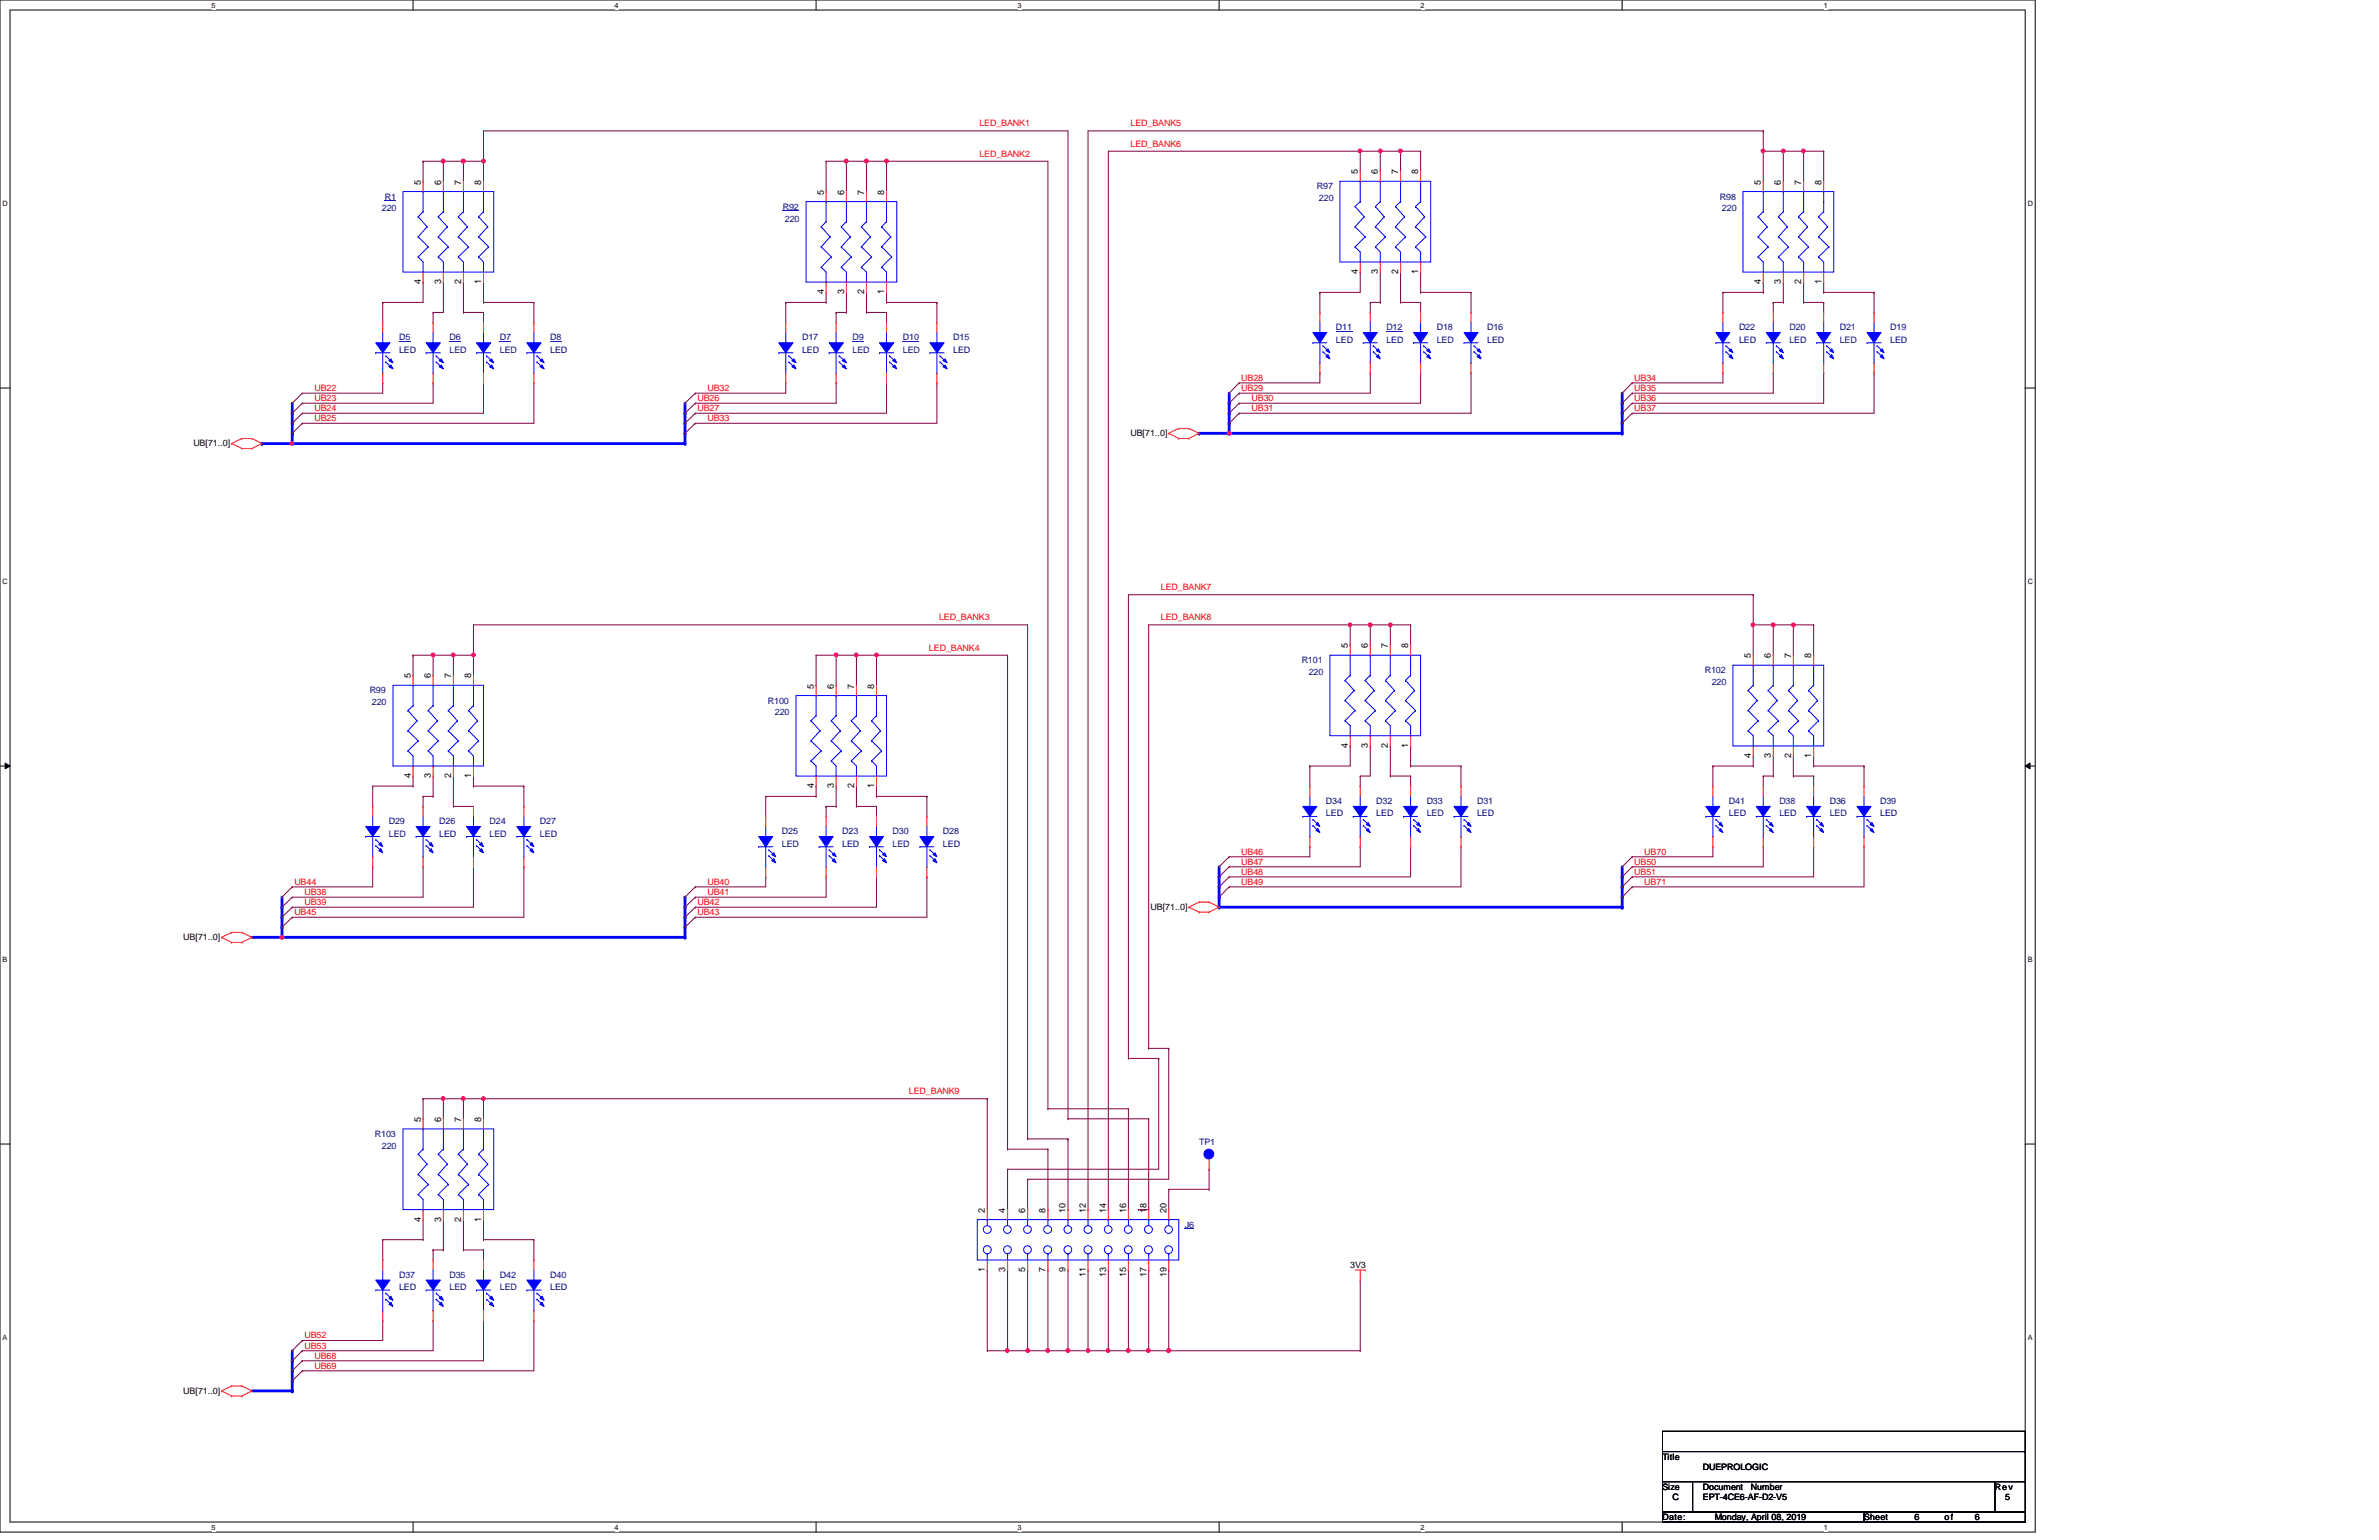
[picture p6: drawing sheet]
<svg xmlns="http://www.w3.org/2000/svg" width="432mm" height="279mm" viewBox="0 0 432 279" stroke-linecap="round" stroke-linejoin="round" font-family="sans-serif">
<defs><g id="words">
<g font-size="1.7">
<text x="76.4" y="33.5" transform="rotate(-90 76.4 33.5)">5</text>
<text x="80.1" y="33.5" transform="rotate(-90 80.1 33.5)">6</text>
<text x="83.7" y="33.5" transform="rotate(-90 83.7 33.5)">7</text>
<text x="87.3" y="33.5" transform="rotate(-90 87.3 33.5)">8</text>
<text x="149.5" y="35.3" transform="rotate(-90 149.5 35.3)">5</text>
<text x="153.2" y="35.3" transform="rotate(-90 153.2 35.3)">6</text>
<text x="156.8" y="35.3" transform="rotate(-90 156.8 35.3)">7</text>
<text x="160.5" y="35.3" transform="rotate(-90 160.5 35.3)">8</text>
<text x="246.5" y="31.6" transform="rotate(-90 246.5 31.6)">5</text>
<text x="250.1" y="31.6" transform="rotate(-90 250.1 31.6)">6</text>
<text x="253.8" y="31.6" transform="rotate(-90 253.8 31.6)">7</text>
<text x="257.4" y="31.6" transform="rotate(-90 257.4 31.6)">8</text>
<text x="319.6" y="33.5" transform="rotate(-90 319.6 33.5)">5</text>
<text x="323.3" y="33.5" transform="rotate(-90 323.3 33.5)">6</text>
<text x="326.9" y="33.5" transform="rotate(-90 326.9 33.5)">7</text>
<text x="330.6" y="33.5" transform="rotate(-90 330.6 33.5)">8</text>
<text x="76.4" y="51.5" transform="rotate(-90 76.4 51.5)">4</text>
<text x="80.1" y="51.5" transform="rotate(-90 80.1 51.5)">3</text>
<text x="83.7" y="51.5" transform="rotate(-90 83.7 51.5)">2</text>
<text x="87.3" y="51.5" transform="rotate(-90 87.3 51.5)">1</text>
<text x="149.5" y="53.3" transform="rotate(-90 149.5 53.3)">4</text>
<text x="153.2" y="53.3" transform="rotate(-90 153.2 53.3)">3</text>
<text x="156.8" y="53.3" transform="rotate(-90 156.8 53.3)">2</text>
<text x="160.5" y="53.3" transform="rotate(-90 160.5 53.3)">1</text>
<text x="246.5" y="49.7" transform="rotate(-90 246.5 49.7)">4</text>
<text x="250.1" y="49.7" transform="rotate(-90 250.1 49.7)">3</text>
<text x="253.8" y="49.7" transform="rotate(-90 253.8 49.7)">2</text>
<text x="257.4" y="49.7" transform="rotate(-90 257.4 49.7)">1</text>
<text x="319.6" y="51.5" transform="rotate(-90 319.6 51.5)">4</text>
<text x="323.3" y="51.5" transform="rotate(-90 323.3 51.5)">3</text>
<text x="326.9" y="51.5" transform="rotate(-90 326.9 51.5)">2</text>
<text x="330.6" y="51.5" transform="rotate(-90 330.6 51.5)">1</text>
<text x="244.6" y="117.6" transform="rotate(-90 244.6 117.6)">5</text>
<text x="248.3" y="117.6" transform="rotate(-90 248.3 117.6)">6</text>
<text x="251.9" y="117.6" transform="rotate(-90 251.9 117.6)">7</text>
<text x="255.6" y="117.6" transform="rotate(-90 255.6 117.6)">8</text>
<text x="317.8" y="119.4" transform="rotate(-90 317.8 119.4)">5</text>
<text x="321.4" y="119.4" transform="rotate(-90 321.4 119.4)">6</text>
<text x="325.1" y="119.4" transform="rotate(-90 325.1 119.4)">7</text>
<text x="328.8" y="119.4" transform="rotate(-90 328.8 119.4)">8</text>
<text x="74.5" y="123.1" transform="rotate(-90 74.5 123.1)">5</text>
<text x="78.2" y="123.1" transform="rotate(-90 78.2 123.1)">6</text>
<text x="81.9" y="123.1" transform="rotate(-90 81.9 123.1)">7</text>
<text x="85.5" y="123.1" transform="rotate(-90 85.5 123.1)">8</text>
<text x="147.7" y="124.9" transform="rotate(-90 147.7 124.9)">5</text>
<text x="151.3" y="124.9" transform="rotate(-90 151.3 124.9)">6</text>
<text x="155" y="124.9" transform="rotate(-90 155 124.9)">7</text>
<text x="158.7" y="124.9" transform="rotate(-90 158.7 124.9)">8</text>
<text x="244.6" y="135.6" transform="rotate(-90 244.6 135.6)">4</text>
<text x="248.3" y="135.6" transform="rotate(-90 248.3 135.6)">3</text>
<text x="251.9" y="135.6" transform="rotate(-90 251.9 135.6)">2</text>
<text x="255.6" y="135.6" transform="rotate(-90 255.6 135.6)">1</text>
<text x="317.8" y="137.5" transform="rotate(-90 317.8 137.5)">4</text>
<text x="321.4" y="137.5" transform="rotate(-90 321.4 137.5)">3</text>
<text x="325.1" y="137.5" transform="rotate(-90 325.1 137.5)">2</text>
<text x="328.8" y="137.5" transform="rotate(-90 328.8 137.5)">1</text>
<text x="74.5" y="141.1" transform="rotate(-90 74.5 141.1)">4</text>
<text x="78.2" y="141.1" transform="rotate(-90 78.2 141.1)">3</text>
<text x="81.9" y="141.1" transform="rotate(-90 81.9 141.1)">2</text>
<text x="85.5" y="141.1" transform="rotate(-90 85.5 141.1)">1</text>
<text x="147.7" y="143" transform="rotate(-90 147.7 143)">4</text>
<text x="151.3" y="143" transform="rotate(-90 151.3 143)">3</text>
<text x="155" y="143" transform="rotate(-90 155 143)">2</text>
<text x="158.7" y="143" transform="rotate(-90 158.7 143)">1</text>
<text x="76.4" y="203.5" transform="rotate(-90 76.4 203.5)">5</text>
<text x="80.1" y="203.5" transform="rotate(-90 80.1 203.5)">6</text>
<text x="83.7" y="203.5" transform="rotate(-90 83.7 203.5)">7</text>
<text x="87.3" y="203.5" transform="rotate(-90 87.3 203.5)">8</text>
<text x="76.4" y="221.6" transform="rotate(-90 76.4 221.6)">4</text>
<text x="80.1" y="221.6" transform="rotate(-90 80.1 221.6)">3</text>
<text x="83.7" y="221.6" transform="rotate(-90 83.7 221.6)">2</text>
<text x="87.3" y="221.6" transform="rotate(-90 87.3 221.6)">1</text>
<text x="178.8" y="220" transform="rotate(-90 178.8 220)">2</text>
<text x="182.5" y="220" transform="rotate(-90 182.5 220)">4</text>
<text x="186.1" y="220" transform="rotate(-90 186.1 220)">6</text>
<text x="189.8" y="220" transform="rotate(-90 189.8 220)">8</text>
<text x="193.4" y="220" transform="rotate(-90 193.4 220)">10</text>
<text x="197.1" y="220" transform="rotate(-90 197.1 220)">12</text>
<text x="200.7" y="220" transform="rotate(-90 200.7 220)">14</text>
<text x="204.4" y="220" transform="rotate(-90 204.4 220)">16</text>
<text x="208.1" y="220" transform="rotate(-90 208.1 220)">18</text>
<text x="211.7" y="220" transform="rotate(-90 211.7 220)">20</text>
<text x="178.8" y="230.8" transform="rotate(-90 178.8 230.8)">1</text>
<text x="182.5" y="230.8" transform="rotate(-90 182.5 230.8)">3</text>
<text x="186.1" y="230.8" transform="rotate(-90 186.1 230.8)">5</text>
<text x="189.8" y="230.8" transform="rotate(-90 189.8 230.8)">7</text>
<text x="193.4" y="230.8" transform="rotate(-90 193.4 230.8)">9</text>
<text x="197.1" y="231.6" transform="rotate(-90 197.1 231.6)">11</text>
<text x="200.7" y="231.6" transform="rotate(-90 200.7 231.6)">13</text>
<text x="204.4" y="231.6" transform="rotate(-90 204.4 231.6)">15</text>
<text x="208.1" y="231.6" transform="rotate(-90 208.1 231.6)">17</text>
<text x="211.7" y="231.6" transform="rotate(-90 211.7 231.6)">19</text>
</g>
<g font-size="1.6" fill="#f00">
<text x="177.8" y="22.9">LED_BANK1</text>
<text x="205.2" y="22.9">LED_BANK5</text>
<text x="177.8" y="28.4">LED_BANK2</text>
<text x="205.2" y="26.6">LED_BANK6</text>
<text x="57.1" y="71">UB22</text>
<text x="128.4" y="71">UB32</text>
<text x="225.3" y="69.1">UB28</text>
<text x="225.3" y="71">UB29</text>
<text x="296.6" y="69.1">UB34</text>
<text x="296.6" y="71">UB35</text>
<text x="57.1" y="72.8">UB23</text>
<text x="57.1" y="74.6">UB24</text>
<text x="57.1" y="76.4">UB25</text>
<text x="126.6" y="72.8">UB26</text>
<text x="126.6" y="74.6">UB27</text>
<text x="128.4" y="76.4">UB33</text>
<text x="227.2" y="72.8">UB30</text>
<text x="227.2" y="74.6">UB31</text>
<text x="296.6" y="72.8">UB36</text>
<text x="296.6" y="74.6">UB37</text>
<text x="210.7" y="107.1">LED_BANK7</text>
<text x="170.4" y="112.6">LED_BANK3</text>
<text x="210.7" y="112.6">LED_BANK8</text>
<text x="168.6" y="118.1">LED_BANK4</text>
<text x="225.3" y="155.1">UB46</text>
<text x="298.5" y="155.1">UB70</text>
<text x="53.4" y="160.5">UB44</text>
<text x="128.4" y="160.5">UB40</text>
<text x="225.3" y="156.9">UB47</text>
<text x="225.3" y="158.7">UB48</text>
<text x="225.3" y="160.5">UB49</text>
<text x="296.6" y="156.9">UB50</text>
<text x="296.6" y="158.7">UB51</text>
<text x="298.5" y="160.5">UB71</text>
<text x="53.4" y="166">UB45</text>
<text x="55.2" y="162.4">UB38</text>
<text x="55.2" y="164.2">UB39</text>
<text x="126.6" y="164.2">UB42</text>
<text x="126.6" y="166">UB43</text>
<text x="128.4" y="162.4">UB41</text>
<text x="165" y="198.5">LED_BANK9</text>
<text x="55.2" y="242.8">UB52</text>
<text x="55.2" y="244.7">UB53</text>
<text x="57.1" y="246.5">UB68</text>
<text x="57.1" y="248.3">UB69</text>
</g>
<g font-size="1.6" fill="#000080">
<text x="239" y="34.3">R97</text>
<text x="69.3" y="38.4">220</text>
<text x="69.9" y="36.2">R1</text>
<text x="142.1" y="38">R92</text>
<text x="142.5" y="40.2">220</text>
<text x="239.4" y="36.5">220</text>
<text x="312.2" y="36.2">R98</text>
<text x="312.5" y="38.4">220</text>
<text x="242.5" y="59.9">D11</text>
<text x="251.6" y="59.9">D12</text>
<text x="260.8" y="59.9">D18</text>
<text x="269.9" y="59.9">D16</text>
<text x="315.6" y="59.9">D22</text>
<text x="324.8" y="59.9">D20</text>
<text x="333.9" y="59.9">D21</text>
<text x="343.1" y="59.9">D19</text>
<text x="72.4" y="61.8">D5</text>
<text x="72.4" y="64">LED</text>
<text x="81.6" y="61.8">D6</text>
<text x="81.6" y="64">LED</text>
<text x="90.7" y="61.8">D7</text>
<text x="90.7" y="64">LED</text>
<text x="99.9" y="61.8">D8</text>
<text x="99.9" y="64">LED</text>
<text x="145.6" y="61.8">D17</text>
<text x="145.6" y="64">LED</text>
<text x="154.7" y="61.8">D9</text>
<text x="154.7" y="64">LED</text>
<text x="163.9" y="61.8">D10</text>
<text x="163.9" y="64">LED</text>
<text x="173" y="61.8">D15</text>
<text x="173" y="64">LED</text>
<text x="242.5" y="62.1">LED</text>
<text x="251.6" y="62.1">LED</text>
<text x="260.8" y="62.1">LED</text>
<text x="269.9" y="62.1">LED</text>
<text x="315.6" y="62.1">LED</text>
<text x="324.8" y="62.1">LED</text>
<text x="333.9" y="62.1">LED</text>
<text x="343.1" y="62.1">LED</text>
<text x="67.1" y="125.8">R99</text>
<text x="236.3" y="120.3">R101</text>
<text x="237.5" y="122.5">220</text>
<text x="309.4" y="122.1">R102</text>
<text x="310.7" y="124.3">220</text>
<text x="67.5" y="128">220</text>
<text x="139.4" y="127.6">R100</text>
<text x="140.6" y="129.8">220</text>
<text x="70.6" y="149.6">D29</text>
<text x="79.7" y="149.6">D26</text>
<text x="88.9" y="149.6">D24</text>
<text x="98" y="149.6">D27</text>
<text x="240.7" y="145.9">D34</text>
<text x="240.7" y="148.1">LED</text>
<text x="249.8" y="145.9">D32</text>
<text x="249.8" y="148.1">LED</text>
<text x="259" y="145.9">D33</text>
<text x="259" y="148.1">LED</text>
<text x="268.1" y="145.9">D31</text>
<text x="268.1" y="148.1">LED</text>
<text x="313.8" y="145.9">D41</text>
<text x="313.8" y="148.1">LED</text>
<text x="323" y="145.9">D38</text>
<text x="323" y="148.1">LED</text>
<text x="332.1" y="145.9">D36</text>
<text x="332.1" y="148.1">LED</text>
<text x="341.2" y="145.9">D39</text>
<text x="341.2" y="148.1">LED</text>
<text x="70.6" y="151.8">LED</text>
<text x="79.7" y="151.8">LED</text>
<text x="88.9" y="151.8">LED</text>
<text x="98" y="151.8">LED</text>
<text x="141.9" y="151.4">D25</text>
<text x="141.9" y="153.6">LED</text>
<text x="152.9" y="151.4">D23</text>
<text x="152.9" y="153.6">LED</text>
<text x="162" y="151.4">D30</text>
<text x="162" y="153.6">LED</text>
<text x="171.2" y="151.4">D28</text>
<text x="171.2" y="153.6">LED</text>
<text x="68" y="206.2">R103</text>
<text x="69.3" y="208.4">220</text>
<text x="217.6" y="207.7">TP1</text>
<text x="215.1" y="222.7">J6</text>
<text x="72.4" y="231.9">D37</text>
<text x="81.6" y="231.9">D35</text>
<text x="90.7" y="231.9">D42</text>
<text x="99.9" y="231.9">D40</text>
<text x="72.4" y="234.1">LED</text>
<text x="81.6" y="234.1">LED</text>
<text x="90.7" y="234.1">LED</text>
<text x="99.9" y="234.1">LED</text>
</g>
<g font-size="1.6">
<text x="35.1" y="81">UB[71..0]</text>
<text x="205.2" y="79.2">UB[71..0]</text>
<text x="208.8" y="165.1">UB[71..0]</text>
<text x="33.3" y="170.6">UB[71..0]</text>
<text x="245.1" y="230">3V3</text>
<text x="33.3" y="252.9">UB[71..0]</text>
<text x="301.8" y="264.8">Title</text>
<text x="309.1" y="266.6">DUEPROLOGIC</text>
<text x="301.8" y="270.3">Size</text>
<text x="301.8" y="275.8">Date:</text>
<text x="303.6" y="272.1">C</text>
<text x="309.1" y="272.1">EPT-4CE6-AF-D2-V5</text>
<text x="309.1" y="270.3">Document</text>
<text x="311.2" y="275.8">Monday, April 08, 2019</text>
<text x="317.8" y="270.3">Number</text>
<text x="338.3" y="275.8">Sheet</text>
<text x="347.5" y="275.8">6</text>
<text x="352.9" y="275.8">of</text>
<text x="358.4" y="275.8">6</text>
<text x="362.1" y="270.3">Rev</text>
<text x="363.9" y="272.1">5</text>
</g>
<g font-size="1.3">
<text x="38.4" y="1.4">5</text>
<text x="111.5" y="1.4">4</text>
<text x="184.7" y="1.4">3</text>
<text x="257.9" y="1.4">2</text>
<text x="331" y="1.4">1</text>
<text x=".5" y="37.3">D</text>
<text x="368" y="37.3">D</text>
<text x=".5" y="105.9">C</text>
<text x="368" y="105.9">C</text>
<text x=".5" y="174.5">B</text>
<text x="368" y="174.5">B</text>
<text x=".5" y="243">A</text>
<text x="368" y="243">A</text>
<text x="38.4" y="277.5">5</text>
<text x="111.5" y="277.5">4</text>
<text x="184.7" y="277.5">3</text>
<text x="257.9" y="277.5">2</text>
<text x="331" y="277.5">1</text>
</g>
</g></defs>
<path d="M0 0h369.4v278h-369.4zM1.8 1.8h365.8v274.3h-365.8z" fill="none" stroke="#000" stroke-width=".18"/>
<g fill="#fff">
<path d="M38.4 .2h.7v1.5h-.7z"/>
<path d="M38.4 276.4h.7v1.4h-.7z"/>
</g>
<path d="M75 0v1.8M75 276.1v1.9" fill="none" stroke="#000" stroke-width=".18"/>
<g fill="#fff">
<path d="M111.5 .2h.8v1.5h-.8z"/>
<path d="M111.5 276.4h.8v1.4h-.8z"/>
</g>
<path d="M148.1 0v1.8M148.1 276.1v1.9" fill="none" stroke="#000" stroke-width=".18"/>
<g fill="#fff">
<path d="M184.7 .2h.7v1.5h-.7z"/>
<path d="M184.7 276.4h.7v1.4h-.7z"/>
</g>
<path d="M221.3 0v1.8M221.3 276.1v1.9" fill="none" stroke="#000" stroke-width=".18"/>
<g fill="#fff">
<path d="M257.9 .2h.7v1.5h-.7z"/>
<path d="M257.9 276.4h.7v1.4h-.7z"/>
</g>
<path d="M294.4 0v1.8M294.4 276.1v1.9" fill="none" stroke="#000" stroke-width=".18"/>
<g fill="#fff">
<path d="M331 .2h.7v1.5h-.7z"/>
<path d="M331 276.4h.7v1.4h-.7z"/>
<path d="M.5 36.1h.9v1.5h-.9z"/>
<path d="M368 36.1h1v1.5h-1z"/>
<path d="M.5 104.7h.9v1.5h-.9z"/>
<path d="M368 104.7h1v1.5h-1z"/>
</g>
<path d="M0 70.4h1.8M367.6 70.4h1.8" fill="none" stroke="#000" stroke-width=".18"/>
<g fill="#fff">
<path d="M.5 173.3h.8v1.5h-.8z"/>
<path d="M368 173.3h.9v1.5h-.9z"/>
</g>
<path d="M0 139h1.8M.9 138.4l.9 .6-.9 .5zM367.6 139l.9-.6v1.1zM367.6 139h1.8" fill="none" stroke="#000" stroke-width=".18"/>
<path d="M.9 138.4l.9 .6-.9 .5zM367.6 139l.9-.6v1.1z" fill="#000"/>
<g fill="#fff">
<path d="M.5 241.9h.8v1.4h-.8z"/>
<path d="M368 241.9h.9v1.4h-.9z"/>
</g>
<path d="M0 207.6h1.8M367.6 207.6h1.8" fill="none" stroke="#000" stroke-width=".18"/>
<g fill="none" stroke="#800040" stroke-width=".18">
<path d="M69.5 54.9h.1M69.5 54.9v3.6M87.8 56.7h.1M87.8 56.7v1.8M96.9 54.9h.1M96.9 54.9v3.6M54.9 71.3h.1M54.9 73.2h.1M54.9 75h.1M54.9 76.8h.1M69.5 69.5h.1M69.5 69.5v1.8h-14.6"/>
<path d="M78.6 69.5h.1M78.6 69.5v3.7h-23.7M87.8 69.5h.1M87.8 69.5v5.5h-32.9M96.9 69.5h.1M96.9 69.5v7.3h-42M126.2 73.2h.1M126.2 75h.1M126.2 75h34.7M151.8 69.5h.1M151.8 69.5v3.7h-25.6M224.9 69.5h.1"/>
<path d="M224.9 71.3h.1M224.9 69.5h14.7M248.7 67.6h.1M248.7 67.6v3.7h-23.8"/>
</g>
<path d="M124.3 73.2v1.8" fill="none" stroke="#00f" stroke-width=".51"/>
<circle cx="124.3" cy="75" r=".25" fill="#00f"/>
<path d="M47.5 80.5h5.5" fill="none" stroke="#00f" stroke-width=".51"/>
<circle cx="47.5" cy="80.5" r=".25" fill="#00f"/>
<path d="M53 73.2v1.8" fill="none" stroke="#00f" stroke-width=".51"/>
<circle cx="53" cy="75" r=".25" fill="#00f"/>
<path d="M53 75v1.8" fill="none" stroke="#00f" stroke-width=".51"/>
<circle cx="53" cy="76.8" r=".25" fill="#00f"/>
<path d="M53 80.5h71.3" fill="none" stroke="#00f" stroke-width=".51"/>
<circle cx="53" cy="80.5" r=".25" fill="#00f"/>
<circle cx="53" cy="80.4" r=".34" fill="#f0f"/>
<circle cx="53" cy="80.4" r=".34" fill="none" stroke="#f0f" stroke-width=".18"/>
<g fill="none" stroke="#800040" stroke-width=".18">
<path d="M76.8 29.3h.1M76.8 29.3v3.6M76.8 29.3h3.7M69.5 54.9h.1M76.8 51.2h.1M76.8 51.2v3.7h-7.3M80.5 51.2h.1M80.5 51.2v5.5M84.1 51.2h.1M84.1 56.7h.1M84.1 51.2v5.5M84.1 56.7h3.7"/>
<path d="M87.8 51.2h.1M87.8 54.9h.1M87.8 51.2v3.7M87.8 54.9h9.1"/>
</g>
<circle cx="80.4" cy="29.2" r=".35" fill="#f0f"/>
<circle cx="80.4" cy="29.2" r=".35" fill="none" stroke="#f0f" stroke-width=".18"/>
<path d="M84.1 29.3h.1M84.1 29.3v3.6M84.1 29.3h3.7M87.8 29.3h.1M87.8 29.3v3.6" fill="none" stroke="#800040" stroke-width=".18"/>
<circle cx="87.7" cy="29.2" r=".35" fill="#f0f"/>
<circle cx="87.7" cy="29.2" r=".35" fill="none" stroke="#f0f" stroke-width=".18"/>
<circle cx="84.1" cy="29.2" r=".37" fill="#f0f"/>
<circle cx="84.1" cy="29.2" r=".37" fill="none" stroke="#f0f" stroke-width=".18"/>
<g fill="none" stroke="#800040" stroke-width=".18">
<path d="M80.5 29.3h.1M80.5 29.3v3.6M80.5 29.3h3.6M149.9 29.3h.1M149.9 29.3h3.7M149.9 29.3v5.5M153.6 29.3h.1M153.6 29.3v5.5M160.9 29.3h.1M160.9 29.3v5.5M78.6 56.7h.1M78.6 58.5h.1"/>
<path d="M78.6 56.7h1.9M78.6 56.7v1.8"/>
</g>
<circle cx="153.6" cy="29.2" r=".35" fill="#f0f"/>
<circle cx="153.6" cy="29.2" r=".35" fill="none" stroke="#f0f" stroke-width=".18"/>
<path d="M153.6 29.3h7.3M157.3 29.3h.1M157.3 29.3v5.5M160.9 29.3h.1" fill="none" stroke="#800040" stroke-width=".18"/>
<circle cx="157.2" cy="29.2" r=".37" fill="#f0f"/>
<circle cx="157.2" cy="29.2" r=".37" fill="none" stroke="#f0f" stroke-width=".18"/>
<g fill="none" stroke="#800040" stroke-width=".18">
<path d="M142.6 54.9h.1M142.6 54.9h7.3M149.9 54.9h.1M149.9 53v1.9M151.8 56.7h.1M151.8 56.7h1.8M153.6 56.7h.1M153.6 53v3.7M157.3 56.7h.1M157.3 56.7h3.6M157.3 53v3.7M160.9 56.7h.1"/>
<path d="M160.9 54.9h.1M160.9 53v1.9M160.9 54.9h9.2M170.1 54.9h.1"/>
</g>
<path d="M53 76.8v1.8" fill="none" stroke="#00f" stroke-width=".51"/>
<circle cx="53" cy="78.6" r=".25" fill="#00f"/>
<path d="M53 78.6v1.9" fill="none" stroke="#00f" stroke-width=".51"/>
<circle cx="53" cy="80.5" r=".25" fill="#00f"/>
<g fill="none" stroke="#800040" stroke-width=".18">
<path d="M201.2 27.4h45.7M246.9 27.4h.1M246.9 27.4v3.7M239.6 53h.1M246.9 49.4h.1M246.9 49.4v3.6h-7.3M250.5 54.9h.1M250.5 49.4v5.5M254.2 49.4h.1M254.2 54.9h.1M254.2 49.4v5.5M254.2 54.9h3.7"/>
<path d="M257.9 49.4h.1M257.9 53h.1M257.9 49.4v3.6M257.9 53h9.1"/>
</g>
<circle cx="246.8" cy="27.4" r=".34" fill="#f0f"/>
<circle cx="246.8" cy="27.4" r=".34" fill="none" stroke="#f0f" stroke-width=".18"/>
<path d="M246.9 27.4h.1M246.9 27.4h3.6M254.2 27.4h.1M254.2 27.4h3.7M254.2 27.4v3.7M257.9 27.4h.1M257.9 27.4v3.7" fill="none" stroke="#800040" stroke-width=".18"/>
<circle cx="254.2" cy="27.4" r=".34" fill="#f0f"/>
<circle cx="254.2" cy="27.4" r=".34" fill="none" stroke="#f0f" stroke-width=".18"/>
<path d="M250.5 27.4h.1M250.5 27.4v3.7" fill="none" stroke="#800040" stroke-width=".18"/>
<circle cx="250.5" cy="27.4" r=".34" fill="#f0f"/>
<circle cx="250.5" cy="27.4" r=".34" fill="none" stroke="#f0f" stroke-width=".18"/>
<g fill="none" stroke="#800040" stroke-width=".18">
<path d="M250.5 27.4h.1M250.5 27.4h3.7M320 23.7h.1M320 27.4h.1M320 23.7v9.2M331 27.4h.1M331 27.4v5.5M126.2 71.3h.1M126.2 71.3h16.4M224.9 73.2h.1M224.9 75h.1M257.9 67.6h.1"/>
<path d="M257.9 67.6v5.6h-33M267 67.6h.1M267 67.6v7.4h-42.1"/>
</g>
<circle cx="320" cy="27.4" r=".34" fill="#f0f"/>
<circle cx="320" cy="27.4" r=".34" fill="none" stroke="#f0f" stroke-width=".18"/>
<path d="M320 27.4h7.4M323.7 27.4h.1M323.7 27.4v5.5M327.4 27.4h.1" fill="none" stroke="#800040" stroke-width=".18"/>
<circle cx="323.7" cy="27.4" r=".34" fill="#f0f"/>
<circle cx="323.7" cy="27.4" r=".34" fill="none" stroke="#f0f" stroke-width=".18"/>
<circle cx="327.3" cy="27.4" r=".34" fill="#f0f"/>
<circle cx="327.3" cy="27.4" r=".34" fill="none" stroke="#f0f" stroke-width=".18"/>
<g fill="none" stroke="#800040" stroke-width=".18">
<path d="M327.4 27.4h.1M327.4 27.4v5.5M327.4 27.4h3.6M331 27.4h.1M312.7 53h.1M312.7 56.7h.1M312.7 53h7.3M312.7 53v3.7M320 53h.1M320 51.2v1.8M321.9 54.9h.1M321.9 54.9h1.8"/>
<path d="M321.9 54.9v1.8M323.7 54.9h.1M323.7 51.2v3.7M327.4 54.9h.1M327.4 51.2v3.7M327.4 54.9h3.6M331 54.9h.1M331 53h.1M331 51.2v1.8M331 54.9v1.8M331 53h9.1M340.1 53h.1"/>
<path d="M340.1 53v3.7M126.2 76.8h.1M170.1 69.5h.1M170.1 69.5v7.3h-43.9M296.2 69.5h.1M296.2 71.3h.1M296.2 73.2h.1M296.2 75h.1M312.7 67.6h.1M312.7 67.6v1.9h-16.5M321.9 67.6h.1M321.9 67.6v3.7h-25.7"/>
<path d="M331 67.6h.1M331 67.6v5.6h-34.8M340.1 67.6h.1M340.1 67.6v7.4h-43.9"/>
</g>
<path d="M294.4 71.3v1.9" fill="none" stroke="#00f" stroke-width=".51"/>
<circle cx="294.4" cy="73.2" r=".25" fill="#00f"/>
<path d="M294.4 73.2v1.8" fill="none" stroke="#00f" stroke-width=".51"/>
<circle cx="294.4" cy="75" r=".25" fill="#00f"/>
<path d="M217.6 78.6h5.5" fill="none" stroke="#00f" stroke-width=".51"/>
<circle cx="217.6" cy="78.6" r=".25" fill="#00f"/>
<path d="M223.1 71.3v1.9" fill="none" stroke="#00f" stroke-width=".51"/>
<circle cx="223.1" cy="73.2" r=".25" fill="#00f"/>
<path d="M223.1 78.6h71.3" fill="none" stroke="#00f" stroke-width=".51"/>
<circle cx="223.1" cy="78.6" r=".25" fill="#00f"/>
<circle cx="223.1" cy="78.6" r=".34" fill="#f0f"/>
<circle cx="223.1" cy="78.6" r=".34" fill="none" stroke="#f0f" stroke-width=".18"/>
<path d="M294.4 75v1.8" fill="none" stroke="#00f" stroke-width=".51"/>
<circle cx="294.4" cy="76.8" r=".25" fill="#00f"/>
<path d="M294.4 76.8v1.8" fill="none" stroke="#00f" stroke-width=".51"/>
<circle cx="294.4" cy="78.6" r=".25" fill="#00f"/>
<path d="M75 118.9h.1M75 118.9v3.6M75 118.9h10.9M78.6 118.9h.1M78.6 118.9v3.6M82.3 118.9h.1M82.3 118.9v3.6M85.9 118.9h.1M85.9 118.9v3.6" fill="none" stroke="#800040" stroke-width=".18"/>
<circle cx="82.2" cy="118.8" r=".34" fill="#f0f"/>
<circle cx="82.2" cy="118.8" r=".34" fill="none" stroke="#f0f" stroke-width=".18"/>
<circle cx="78.6" cy="118.8" r=".34" fill="#f0f"/>
<circle cx="78.6" cy="118.8" r=".34" fill="none" stroke="#f0f" stroke-width=".18"/>
<path d="M159.1 118.9h.1M159.1 118.9v5.4M76.8 157.3h.1M76.8 157.3v5.5h-23.8M85.9 157.3h.1M85.9 157.3v7.3h-32.9M139 159.1h.1M139 159.1v1.8M53 162.8h.1M53 164.6h.1" fill="none" stroke="#800040" stroke-width=".18"/>
<circle cx="159.1" cy="118.8" r=".34" fill="#f0f"/>
<circle cx="159.1" cy="118.8" r=".34" fill="none" stroke="#f0f" stroke-width=".18"/>
<path d="M148.1 118.9h.1M148.1 118.9v5.4M148.1 118.9h3.7M151.8 118.9h.1M151.8 118.9v5.4M126.2 160.9h.1M126.2 160.9h12.8" fill="none" stroke="#800040" stroke-width=".18"/>
<circle cx="151.8" cy="118.8" r=".34" fill="#f0f"/>
<circle cx="151.8" cy="118.8" r=".34" fill="none" stroke="#f0f" stroke-width=".18"/>
<path d="M151.8 118.9h3.6M155.4 118.9h.1M155.4 118.9v5.4" fill="none" stroke="#800040" stroke-width=".18"/>
<circle cx="155.4" cy="118.8" r=".34" fill="#f0f"/>
<circle cx="155.4" cy="118.8" r=".34" fill="none" stroke="#f0f" stroke-width=".18"/>
<g fill="none" stroke="#800040" stroke-width=".18">
<path d="M155.4 118.9h3.7M159.1 118.9h.1M67.6 157.3h.1M67.6 157.3v3.6h-14.6M95.1 157.3h.1M95.1 157.3v9.1h-42.1M139 144.5h.1M139 144.5h9.1M148.1 144.5h.1M148.1 142.6v1.9M149.9 159.1h.1M149.9 146.3h.1"/>
<path d="M149.9 159.1v3.7h-23.7M149.9 146.3h1.9M151.8 146.3h.1M151.8 142.6v3.7M155.4 146.3h.1M155.4 146.3h3.7M155.4 142.6v3.7M159.1 146.3h.1M159.1 144.5h.1M159.1 159.1h.1M159.1 142.6v1.9M159.1 159.1v5.5h-32.9"/>
<path d="M159.1 144.5h9.1M168.2 144.5h.1M168.2 159.1h.1M168.2 159.1v7.3h-42M53 160.9h.1M53 166.4h.1M126.2 162.8h.1M126.2 164.6h.1M126.2 166.4h.1"/>
</g>
<path d="M45.7 170.1h5.5" fill="none" stroke="#00f" stroke-width=".51"/>
<circle cx="51.2" cy="170.1" r=".25" fill="#00f"/>
<path d="M124.3 162.8v1.8" fill="none" stroke="#00f" stroke-width=".51"/>
<circle cx="124.3" cy="162.8" r=".25" fill="#00f"/>
<g fill="none" stroke="#800040" stroke-width=".18">
<path d="M208.5 113.4h36.6M245.1 113.4h.1M245.1 113.4v3.7M237.7 139h.1M245.1 135.3h.1M245.1 135.3v3.7h-7.4M248.7 135.3h.1M248.7 135.3v5.5M252.3 135.3h.1M252.3 135.3v5.5M256 135.3h.1M256 139h.1"/>
<path d="M256 135.3v3.7M256 139h9.2M252.3 140.8h.1M252.3 140.8h3.7"/>
</g>
<circle cx="245" cy="113.4" r=".34" fill="#f0f"/>
<circle cx="245" cy="113.4" r=".34" fill="none" stroke="#f0f" stroke-width=".18"/>
<path d="M245.1 113.4h.1M245.1 113.4h3.6" fill="none" stroke="#800040" stroke-width=".18"/>
<circle cx="248.7" cy="113.4" r=".36" fill="#f0f"/>
<circle cx="248.7" cy="113.4" r=".36" fill="none" stroke="#f0f" stroke-width=".18"/>
<path d="M252.3 113.4h.1M252.3 113.4v3.7M252.3 113.4h3.7M256 113.4h.1M256 113.4v3.7" fill="none" stroke="#800040" stroke-width=".18"/>
<circle cx="252.3" cy="113.4" r=".34" fill="#f0f"/>
<circle cx="252.3" cy="113.4" r=".34" fill="none" stroke="#f0f" stroke-width=".18"/>
<g fill="none" stroke="#800040" stroke-width=".18">
<path d="M248.7 113.4h.1M248.7 113.4v3.7M248.7 113.4h3.6M318.2 107.9h.1M318.2 113.4h.1M318.2 113.4h3.7M318.2 107.9v11M321.9 113.4h.1M329.2 113.4h.1M329.2 113.4v5.5M237.7 139h.1M237.7 139v3.6"/>
<path d="M223.1 155.4h.1M223.1 157.3h.1M223.1 159.1h.1M237.7 153.6h.1M237.7 153.6v1.8h-14.6M246.9 140.8h.1M246.9 142.6h.1M246.9 153.6h.1M246.9 140.8h1.8M246.9 140.8v1.8M246.9 153.6v3.7h-23.8M256 140.8h.1"/>
<path d="M256 153.6h.1M256 140.8v1.8M256 153.6v5.5h-32.9"/>
</g>
<circle cx="318.2" cy="113.4" r=".34" fill="#f0f"/>
<circle cx="318.2" cy="113.4" r=".34" fill="none" stroke="#f0f" stroke-width=".18"/>
<path d="M321.9 113.4h.1M321.9 113.4v5.5M321.9 113.4h3.6M325.5 113.4h.1" fill="none" stroke="#800040" stroke-width=".18"/>
<circle cx="321.8" cy="113.4" r=".36" fill="#f0f"/>
<circle cx="321.8" cy="113.4" r=".36" fill="none" stroke="#f0f" stroke-width=".18"/>
<circle cx="325.5" cy="113.4" r=".34" fill="#f0f"/>
<circle cx="325.5" cy="113.4" r=".34" fill="none" stroke="#f0f" stroke-width=".18"/>
<g fill="none" stroke="#800040" stroke-width=".18">
<path d="M325.5 113.4h.1M325.5 113.4v5.5M325.5 113.4h3.7M329.2 113.4h.1M265.2 139h.1M265.2 139v3.6M265.2 153.6h.1M265.2 153.6v7.3h-42.1M296.2 157.3h.1M296.2 159.1h.1M320 140.8h.1M320 153.6h.1"/>
<path d="M320 140.8v1.8M320 153.6v3.7h-23.8M329.2 140.8h.1M329.2 153.6h.1M329.2 140.8v1.8M329.2 153.6v5.5h-33M223.1 160.9h.1M69.5 228.6h.1M69.5 239.6h.1M69.5 224.9v3.7M69.5 239.6v3.6h-14.6M78.6 226.8h.1"/>
<path d="M78.6 239.6h.1M78.6 226.8v1.8M78.6 239.6v5.5h-23.7M54.9 243.2h.1M54.9 245.1h.1"/>
</g>
<path d="M221.3 157.3v1.8" fill="none" stroke="#00f" stroke-width=".51"/>
<circle cx="221.3" cy="159.1" r=".25" fill="#00f"/>
<path d="M221.3 159.1v1.8" fill="none" stroke="#00f" stroke-width=".51"/>
<circle cx="221.3" cy="160.9" r=".25" fill="#00f"/>
<path d="M221.3 164.6h73.1" fill="none" stroke="#00f" stroke-width=".51"/>
<circle cx="294.4" cy="164.6" r=".25" fill="#00f"/>
<path d="M221.3 160.9v1.9" fill="none" stroke="#00f" stroke-width=".51"/>
<circle cx="221.3" cy="162.8" r=".25" fill="#00f"/>
<path d="M221.3 162.8v1.8" fill="none" stroke="#00f" stroke-width=".51"/>
<circle cx="221.3" cy="164.6" r=".25" fill="#00f"/>
<path d="M76.8 199.3h.1M76.8 199.3v3.7M76.8 199.3h11M80.5 199.3h.1M80.5 199.3v3.7M84.1 199.3h.1M84.1 199.3v3.7M87.8 199.3h.1M87.8 199.3v3.7" fill="none" stroke="#800040" stroke-width=".18"/>
<circle cx="84.1" cy="199.3" r=".36" fill="#f0f"/>
<circle cx="84.1" cy="199.3" r=".36" fill="none" stroke="#f0f" stroke-width=".18"/>
<circle cx="80.4" cy="199.3" r=".34" fill="#f0f"/>
<circle cx="80.4" cy="199.3" r=".34" fill="none" stroke="#f0f" stroke-width=".18"/>
<g fill="none" stroke="#800040" stroke-width=".18">
<path d="M310.9 139h.1M310.9 139v3.6M338.3 139h.1M338.3 139v3.6M296.2 155.4h.1M310.9 153.6h.1M310.9 153.6v1.8h-14.7M338.3 153.6h.1M338.3 153.6v7.3h-42.1M296.2 160.9h.1M87.8 226.8h.1M87.8 239.6h.1"/>
<path d="M87.8 226.8v1.8M87.8 239.6v7.3h-32.9M96.9 228.6h.1M96.9 239.6h.1M96.9 224.9v3.7M96.9 239.6v9.1h-42M54.9 246.9h.1M54.9 248.7h.1"/>
</g>
<path d="M45.7 252.3h7.3" fill="none" stroke="#00f" stroke-width=".51"/>
<circle cx="53" cy="252.3" r=".25" fill="#00f"/>
<path d="M87.8 199.3h91.4M179.2 199.3h.1" fill="none" stroke="#800040" stroke-width=".18"/>
<circle cx="87.8" cy="199.3" r=".34" fill="#f0f"/>
<circle cx="87.8" cy="199.3" r=".34" fill="none" stroke="#f0f" stroke-width=".18"/>
<path d="M85.9 113.4h.1M85.9 118.9h.1M85.9 113.4h100.6v93.2M85.9 113.4v5.5M159.1 118.9h.1M159.1 118.9h23.8v89.6M182.9 208.5h.1M186.5 206.6h.1" fill="none" stroke="#800040" stroke-width=".18"/>
<circle cx="85.9" cy="118.8" r=".34" fill="#f0f"/>
<circle cx="85.9" cy="118.8" r=".34" fill="none" stroke="#f0f" stroke-width=".18"/>
<path d="M160.9 29.3h.1M160.9 29.3h29.3v171.9M190.2 201.2h.1" fill="none" stroke="#800040" stroke-width=".18"/>
<circle cx="160.9" cy="29.2" r=".35" fill="#f0f"/>
<circle cx="160.9" cy="29.2" r=".35" fill="none" stroke="#f0f" stroke-width=".18"/>
<g fill="none" stroke="#800040" stroke-width=".18">
<path d="M87.8 23.7h.1M87.8 29.3h.1M87.8 23.7h106v179.3M87.8 23.7v5.6M201.2 27.4v192.1M320 23.7h.1M320 23.7h-122.5v195.8M208.5 113.4v76.8M318.2 107.9h.1M318.2 107.9h-113.4v84.1M204.8 192h.1M208.5 190.2h.1"/>
<path d="M193.8 203h.1M197.5 219.5h.1M201.2 219.5h.1M206.6 219.5h.1M206.6 219.5h1.9M179.2 230.4h.1M179.2 230.4v14.7M182.9 230.4h.1M182.9 230.4v14.7M246.9 232.2v12.9M179.2 245.1h.1M179.2 245.1h7.3"/>
<path d="M182.9 245.1h.1M246.9 245.1h.1"/>
</g>
<circle cx="186.5" cy="245" r=".34" fill="#f0f"/>
<circle cx="186.5" cy="245" r=".34" fill="none" stroke="#f0f" stroke-width=".18"/>
<circle cx="182.8" cy="245" r=".34" fill="#f0f"/>
<circle cx="182.8" cy="245" r=".34" fill="none" stroke="#f0f" stroke-width=".18"/>
<path d="M186.5 230.4h.1M186.5 230.4v14.7M190.2 230.4h.1M190.2 230.4v14.7h-3.7M186.5 245.1h.1" fill="none" stroke="#800040" stroke-width=".18"/>
<circle cx="190.2" cy="245" r=".34" fill="#f0f"/>
<circle cx="190.2" cy="245" r=".34" fill="none" stroke="#f0f" stroke-width=".18"/>
<path d="M193.8 230.4h.1M193.8 230.4v14.7h-3.6M190.2 245.1h.1" fill="none" stroke="#800040" stroke-width=".18"/>
<circle cx="193.8" cy="245" r=".36" fill="#f0f"/>
<circle cx="193.8" cy="245" r=".36" fill="none" stroke="#f0f" stroke-width=".18"/>
<path d="M197.5 230.4h.1M197.5 230.4v14.7h-3.7M193.8 245.1h.1" fill="none" stroke="#800040" stroke-width=".18"/>
<circle cx="197.5" cy="245" r=".34" fill="#f0f"/>
<circle cx="197.5" cy="245" r=".34" fill="none" stroke="#f0f" stroke-width=".18"/>
<path d="M201.2 230.4h.1M201.2 230.4v14.7h-3.7M197.5 245.1h.1" fill="none" stroke="#800040" stroke-width=".18"/>
<circle cx="201.1" cy="245" r=".34" fill="#f0f"/>
<circle cx="201.1" cy="245" r=".34" fill="none" stroke="#f0f" stroke-width=".18"/>
<path d="M204.8 230.4h.1M204.8 230.4v14.7h-3.6M201.2 245.1h.1" fill="none" stroke="#800040" stroke-width=".18"/>
<circle cx="204.8" cy="245" r=".34" fill="#f0f"/>
<circle cx="204.8" cy="245" r=".34" fill="none" stroke="#f0f" stroke-width=".18"/>
<path d="M208.5 230.4h.1M208.5 230.4v14.7h-3.7M204.8 245.1h.1" fill="none" stroke="#800040" stroke-width=".18"/>
<circle cx="208.4" cy="245" r=".34" fill="#f0f"/>
<circle cx="208.4" cy="245" r=".34" fill="none" stroke="#f0f" stroke-width=".18"/>
<path d="M212.1 230.4h.1M212.1 230.4v14.7M208.5 245.1h.1M208.5 245.1h38.4M212.1 245.1h.1" fill="none" stroke="#800040" stroke-width=".18"/>
<circle cx="212.1" cy="245" r=".36" fill="#f0f"/>
<circle cx="212.1" cy="245" r=".36" fill="none" stroke="#f0f" stroke-width=".18"/>
<g fill="none" stroke="#800040" stroke-width=".18">
<path d="M239.6 53h.1M239.6 53v3.7M142.6 69.5h.1M142.6 69.5v1.8M239.6 67.6h.1M239.6 67.6v1.9M179.2 199.3h.1M179.2 199.3v20.2M204.8 192h5.5M208.5 190.2h3.6M210.3 192h.1M210.3 192v20.1h-27.4"/>
<path d="M212.1 190.2h.1M212.1 190.2v23.8h-25.6M182.9 212.1h.1M182.9 219.5h.1M182.9 208.5h7.3M182.9 212.1v7.4M186.5 214h.1M186.5 219.5h.1M186.5 206.6h7.3M186.5 214v5.5M190.2 208.5h.1M190.2 219.5h.1"/>
<path d="M190.2 201.2h14.6M190.2 208.5v11M193.8 206.6h.1M193.8 203h14.7M193.8 206.6v12.9M204.8 201.2h.1M204.8 219.5h.1M204.8 201.2v18.3M208.5 203h.1M208.5 219.5h.1M208.5 203v16.5M212.1 215.8h.1"/>
<path d="M212.1 215.8v3.7M212.1 215.8h7.4M219.5 215.8h.1M219.5 212.1h.1M219.5 212.1v3.7"/>
</g>
<path d="M124.3 78.6v1.9" fill="none" stroke="#00f" stroke-width=".51"/>
<circle cx="124.3" cy="80.5" r=".25" fill="#00f"/>
<path d="M223.1 73.2v1.8" fill="none" stroke="#00f" stroke-width=".51"/>
<circle cx="223.1" cy="75" r=".25" fill="#00f"/>
<path d="M248.7 54.9h.1M248.7 56.7h.1M248.7 54.9h1.8M248.7 54.9v1.8" fill="none" stroke="#800040" stroke-width=".18"/>
<path d="M223.1 75v1.8" fill="none" stroke="#00f" stroke-width=".51"/>
<circle cx="223.1" cy="76.8" r=".25" fill="#00f"/>
<path d="M223.1 76.8v1.8" fill="none" stroke="#00f" stroke-width=".51"/>
<circle cx="223.1" cy="78.6" r=".25" fill="#00f"/>
<path d="M257.9 54.9h.1M257.9 54.9v1.8M267 53h.1M267 53v3.7" fill="none" stroke="#800040" stroke-width=".18"/>
<path d="M124.3 75v1.8" fill="none" stroke="#00f" stroke-width=".51"/>
<circle cx="124.3" cy="76.8" r=".25" fill="#00f"/>
<path d="M124.3 76.8v1.8" fill="none" stroke="#00f" stroke-width=".51"/>
<circle cx="124.3" cy="78.6" r=".25" fill="#00f"/>
<path d="M142.6 54.9h.1M142.6 54.9v3.6M151.8 56.7h.1M151.8 56.7v1.8M160.9 56.7h.1M160.9 56.7v1.8M170.1 54.9h.1M170.1 54.9v3.6M160.9 69.5h.1M160.9 69.5v5.5" fill="none" stroke="#800040" stroke-width=".18"/>
<path d="M124.3 164.6v1.8" fill="none" stroke="#00f" stroke-width=".51"/>
<circle cx="124.3" cy="164.6" r=".25" fill="#00f"/>
<path d="M124.3 166.4v1.8" fill="none" stroke="#00f" stroke-width=".51"/>
<circle cx="124.3" cy="166.4" r=".25" fill="#00f"/>
<path d="M124.3 168.2v1.9" fill="none" stroke="#00f" stroke-width=".51"/>
<circle cx="124.3" cy="168.2" r=".25" fill="#00f"/>
<g fill="none" stroke="#800040" stroke-width=".18">
<path d="M67.6 142.6h.1M67.6 146.3h.1M67.6 142.6h7.4M67.6 142.6v3.7M75 142.6h.1M75 140.8v1.8M76.8 144.5h.1M76.8 146.3h.1M76.8 144.5h1.8M76.8 144.5v1.8M78.6 144.5h.1M78.6 140.8v3.7"/>
<path d="M82.3 146.3h.1M82.3 140.8v5.5M82.3 146.3h3.6M85.9 146.3h.1M85.9 142.6h.1M85.9 140.8v1.8M85.9 142.6h9.2M95.1 142.6h.1M95.1 146.3h.1M95.1 142.6v3.7M139 144.5h.1M139 144.5v3.6"/>
<path d="M149.9 146.3h.1M149.9 146.3v1.8M159.1 146.3h.1M159.1 146.3v1.8M168.2 144.5h.1M168.2 144.5v3.6"/>
</g>
<path d="M51.2 162.8v1.8" fill="none" stroke="#00f" stroke-width=".51"/>
<circle cx="51.2" cy="164.6" r=".25" fill="#00f"/>
<path d="M51.2 164.6v1.8" fill="none" stroke="#00f" stroke-width=".51"/>
<circle cx="51.2" cy="166.4" r=".25" fill="#00f"/>
<path d="M51.2 166.4v1.8" fill="none" stroke="#00f" stroke-width=".51"/>
<circle cx="51.2" cy="168.2" r=".25" fill="#00f"/>
<path d="M51.2 168.2v1.9" fill="none" stroke="#00f" stroke-width=".51"/>
<circle cx="51.2" cy="170.1" r=".25" fill="#00f"/>
<path d="M51.2 170.1h73.1" fill="none" stroke="#00f" stroke-width=".51"/>
<circle cx="124.3" cy="170.1" r=".25" fill="#00f"/>
<circle cx="51.2" cy="170" r=".34" fill="#f0f"/>
<circle cx="51.2" cy="170" r=".34" fill="none" stroke="#f0f" stroke-width=".18"/>
<g fill="none" stroke="#800040" stroke-width=".18">
<path d="M69.5 224.9h.1M69.5 224.9h7.3M76.8 224.9h.1M76.8 221.3v3.6M78.6 226.8h.1M78.6 226.8h1.9M80.5 226.8h.1M80.5 221.3v5.5M84.1 226.8h.1M84.1 226.8h3.7M84.1 221.3v5.5M87.8 226.8h.1"/>
<path d="M87.8 224.9h.1M87.8 224.9h9.1M87.8 221.3v3.6M96.9 224.9h.1"/>
</g>
<path d="M53 245.1v1.8" fill="none" stroke="#00f" stroke-width=".51"/>
<circle cx="53" cy="246.9" r=".25" fill="#00f"/>
<path d="M53 246.9v1.8" fill="none" stroke="#00f" stroke-width=".51"/>
<circle cx="53" cy="248.7" r=".25" fill="#00f"/>
<path d="M53 248.7v1.8" fill="none" stroke="#00f" stroke-width=".51"/>
<circle cx="53" cy="250.5" r=".25" fill="#00f"/>
<path d="M53 250.5v1.8" fill="none" stroke="#00f" stroke-width=".51"/>
<circle cx="53" cy="252.3" r=".25" fill="#00f"/>
<path d="M294.4 157.3v1.8" fill="none" stroke="#00f" stroke-width=".51"/>
<circle cx="294.4" cy="159.1" r=".25" fill="#00f"/>
<path d="M294.4 159.1v1.8" fill="none" stroke="#00f" stroke-width=".51"/>
<circle cx="294.4" cy="160.9" r=".25" fill="#00f"/>
<path d="M294.4 160.9v1.9" fill="none" stroke="#00f" stroke-width=".51"/>
<circle cx="294.4" cy="162.8" r=".25" fill="#00f"/>
<path d="M294.4 162.8v1.8" fill="none" stroke="#00f" stroke-width=".51"/>
<circle cx="294.4" cy="164.6" r=".25" fill="#00f"/>
<g fill="none" stroke="#800040" stroke-width=".18">
<path d="M53 73.2h.1M53 75h.1M53 76.8h.1M53 78.6h.1M54.9 71.3l-1.9 1.9M54.9 73.2l-1.9 1.8M54.9 75l-1.9 1.8M54.9 76.8l-1.9 1.8M124.3 75h.1M124.3 76.8h.1M124.3 73.2h.1M124.3 78.6h.1"/>
<path d="M126.2 73.2l-1.9 1.8M126.2 75l-1.9 1.8M126.2 71.3l-1.9 1.9M126.2 76.8l-1.9 1.8M223.1 71.3h.1M223.1 73.2h.1M223.1 75h.1M223.1 76.8h.1M224.9 69.5l-1.8 1.8M224.9 71.3l-1.8 1.9M224.9 73.2l-1.8 1.8M224.9 75l-1.8 1.8"/>
<path d="M294.4 71.3h.1M294.4 73.2h.1M294.4 75h.1M294.4 76.8h.1M296.2 69.5l-1.8 1.8M296.2 71.3l-1.8 1.9M296.2 73.2l-1.8 1.8M296.2 75l-1.8 1.8M310.9 139h.1M310.9 139h7.3M318.2 139h.1M318.2 137.2v1.8"/>
<path d="M321.9 137.2v3.6M325.5 137.2v3.6M329.2 139h.1M329.2 139h9.1M329.2 137.2v1.8M338.3 139h.1M221.3 157.3h.1M221.3 159.1h.1M223.1 155.4l-1.8 1.9M223.1 157.3l-1.8 1.8M223.1 159.1l-1.8 1.8M294.4 159.1h.1"/>
<path d="M294.4 157.3h.1M296.2 157.3l-1.8 1.8M296.2 159.1l-1.8 1.8M296.2 155.4l-1.8 1.9M320 140.8h.1M320 140.8h1.9M321.9 140.8h.1M325.5 140.8h.1M325.5 140.8h3.7M329.2 140.8h.1M51.2 162.8h.1M51.2 168.2h.1"/>
<path d="M51.2 164.6h.1M51.2 166.4h.1M53 160.9l-1.8 1.9M53 166.4l-1.8 1.8M53 162.8l-1.8 1.8M53 164.6l-1.8 1.8M124.3 166.4h.1M124.3 168.2h.1M124.3 162.8h.1M124.3 164.6h.1M126.2 164.6l-1.9 1.8M126.2 166.4l-1.9 1.8"/>
<path d="M126.2 160.9l-1.9 1.9M126.2 162.8l-1.9 1.8M221.3 160.9h.1M221.3 162.8h.1M223.1 160.9l-1.8 1.9M294.4 160.9h.1M294.4 162.8h.1M296.2 160.9l-1.8 1.9M53 245.1h.1M53 246.9h.1M53 248.7h.1M53 250.5h.1"/>
<path d="M54.9 243.2l-1.9 1.9M54.9 245.1l-1.9 1.8M54.9 246.9l-1.9 1.8M54.9 248.7l-1.9 1.8"/>
</g>
<g fill="none" stroke="#f00" stroke-width=".18">
<path d="M43.9 79.5h.1M43.9 79.5l-1.9 1M43.9 79.5h1.8M45.7 79.5h.1M45.7 79.5l1.8 1M212.1 78.6h.1M212.1 78.6l1.9 .9M214 77.7h.1M214 79.5h.1M214 79.5h1.8M214 77.7l-1.9 .9M214 77.7h1.8"/>
<path d="M215.8 77.7h.1M215.8 79.5h.1M215.8 77.7l1.8 .9M217.6 78.6h.1M217.6 78.6l-1.8 .9M42 80.5h.1M42 80.5l1.9 .9M43.9 81.4h.1M43.9 81.4h1.8M45.7 81.4h.1M47.5 80.5h.1M47.5 80.5l-1.8 .9"/>
<path d="M40.2 170.1h.1M40.2 170.1l1.8 .9M42 169.2h.1M42 171h.1M42 169.2l-1.8 .9M42 169.2h1.9M42 171h1.9M43.9 169.2h.1M43.9 171h.1M43.9 169.2l1.8 .9M45.7 170.1h.1M45.7 170.1l-1.8 .9"/>
<path d="M215.8 164.6h.1M215.8 164.6l1.8 .9M217.6 163.7h.1M217.6 165.5h.1M217.6 163.7l-1.8 .9M217.6 163.7h1.9M217.6 165.5h1.9M219.5 163.7h.1M219.5 165.5h.1M219.5 163.7l1.8 .9M221.3 164.6h.1M221.3 164.6l-1.8 .9"/>
<path d="M246 230.4h1.8M246.9 232.2h.1M246.9 230.4v1.8M247.8 230.4h.1M40.2 252.3h.1M40.2 252.3l1.8 1M42 251.5h.1M42 253.3h.1M42 251.5l-1.8 .8M42 251.5h1.9M42 253.3h1.9M43.9 251.5h.1"/>
<path d="M43.9 253.3h.1M43.9 251.5l1.8 .8M45.7 252.3h.1M45.7 252.3l-1.8 1"/>
</g>
<path d="M301.8 259.7h65.8v3.7h-65.8zM301.8 263.4h65.8v5.4h-65.8zM301.8 268.8h5.4v5.5h-5.4zM301.8 274.3h36.5v1.8h-36.5zM307.2 268.8h54.9v5.5h-54.9zM338.3 274.3h29.3v1.8h-29.3zM362.1 268.8h5.5v5.5h-5.5z" fill="none" stroke="#000" stroke-width=".18"/>
<path d="M150.5 64h.1M150.5 64h2.6M151.8 62.2h.1M151.8 67.6h.1M151.8 60.3v1.9M151.8 64v3.6" fill="none" stroke="#00f" stroke-width=".18"/>
<path d="M150.5 62.2h2.6l-1.3 1.8z" fill-rule="evenodd" fill="#00f"/>
<path d="M150.5 62.2h2.6l-1.3 1.8z" fill="none" stroke="#00f" stroke-width=".18"/>
<path d="M152.9 66.5l.3-.3 .4 .7z" fill-rule="evenodd" fill="#00f"/>
<path d="M152.9 66.5l.3-.3 .4 .7z" fill="none" stroke="#00f" stroke-width=".18"/>
<path d="M152.9 65.4l.3-.3 .4 .7z" fill-rule="evenodd" fill="#00f"/>
<path d="M331 58.5v1.8M152.3 64.6h.1M152.3 65.7h.1M152.3 64.6l1.1 1.1M152.3 65.7l1.1 1.1M152.9 65.4l.3-.3 .4 .7zM329.7 62.2h.1M329.7 62.2h2.6M331 60.3h.1M331 65.8h.1M331 62.2v3.6" fill="none" stroke="#00f" stroke-width=".18"/>
<path d="M154.7 62h2.1" fill="none" stroke="#000080" stroke-width=".18"/>
<path d="M151.8 58.5h.1M151.8 58.5v1.8M151.8 69.5h.1M151.8 67.6v1.9" fill="none" stroke="#f00" stroke-width=".18"/>
<path d="M329.7 60.3h2.6l-1.3 1.9z" fill-rule="evenodd" fill="#00f"/>
<path d="M329.7 60.3h2.6l-1.3 1.9z" fill="none" stroke="#00f" stroke-width=".18"/>
<path d="M332.5 64.3l.3 .8-.7-.4z" fill-rule="evenodd" fill="#00f"/>
<path d="M332.5 64.3l.3 .8-.7-.4z" fill="none" stroke="#00f" stroke-width=".18"/>
<path d="M332.1 63.6l.4-.3 .3 .7z" fill-rule="evenodd" fill="#00f"/>
<path d="M331.6 62.7h.1M331.6 63.8h.1M331.6 62.7l1.1 1.1M331.6 63.8l1.1 1.1M332.1 63.6l.4-.3 .3 .7zM263.9 148.1h.1M263.9 148.1h2.5M265.2 146.3h.1M265.2 151.8h.1M265.2 144.5v1.8M265.2 148.1v3.7" fill="none" stroke="#00f" stroke-width=".18"/>
<path d="M331 56.7h.1M331 56.7v1.8M331 67.6h.1M331 65.8v1.8" fill="none" stroke="#f00" stroke-width=".18"/>
<path d="M263.9 146.3h2.5l-1.2 1.8z" fill-rule="evenodd" fill="#00f"/>
<path d="M263.9 146.3h2.5l-1.2 1.8z" fill="none" stroke="#00f" stroke-width=".18"/>
<path d="M266.3 150.7l.3-.4 .4 .7z" fill-rule="evenodd" fill="#00f"/>
<path d="M266.3 150.7l.3-.4 .4 .7z" fill="none" stroke="#00f" stroke-width=".18"/>
<path d="M266.6 149.2l.4 .7-.7-.3z" fill-rule="evenodd" fill="#00f"/>
<path d="M148.7 153.6h.1M148.7 153.6h2.5M149.9 151.8h.1M149.9 157.3h.1M149.9 149.9v1.9M149.9 153.6v3.7M265.7 148.7h.1M265.7 149.8h.1M265.7 148.7l1.1 1.1M265.7 149.8l1.1 1.1M266.6 149.2l.4 .7-.7-.3z" fill="none" stroke="#00f" stroke-width=".18"/>
<path d="M265.2 142.6h.1M265.2 153.6h.1M265.2 142.6v1.9M265.2 151.8v1.8" fill="none" stroke="#f00" stroke-width=".18"/>
<path d="M148.7 151.8h2.5l-1.3 1.8z" fill-rule="evenodd" fill="#00f"/>
<path d="M148.7 151.8h2.5l-1.3 1.8z" fill="none" stroke="#00f" stroke-width=".18"/>
<path d="M151 156.2l.4-.4 .4 .7z" fill-rule="evenodd" fill="#00f"/>
<path d="M151 156.2l.4-.4 .4 .7z" fill="none" stroke="#00f" stroke-width=".18"/>
<path d="M151 155.1l.4-.4 .4 .7z" fill-rule="evenodd" fill="#00f"/>
<path d="M150.5 154.2h.1M150.5 155.2h.1M150.5 154.2l1.1 1M150.5 155.2l1.1 1.1M151 155.1l.4-.4 .4 .7z" fill="none" stroke="#00f" stroke-width=".18"/>
<path d="M149.9 148.1h.1M149.9 159.1h.1M149.9 148.1v1.8M149.9 157.3v1.8" fill="none" stroke="#f00" stroke-width=".18"/>
<circle cx="219.4" cy="209.4" r=".89" fill="#00f"/>
<g fill="none" stroke="#00f" stroke-width=".18">
<path d="M77.3 234.1h.1M77.3 234.1h2.6M78.6 232.2h.1M78.6 237.7h.1M78.6 230.4v1.8M78.6 234.1v3.6"/>
<circle cx="219.4" cy="209.4" r=".89"/>
</g>
<path d="M219.5 212.1h.1M219.5 210.3v1.8" fill="none" stroke="#f00" stroke-width=".18"/>
<path d="M77.3 232.2h2.6l-1.3 1.9z" fill-rule="evenodd" fill="#00f"/>
<path d="M77.3 232.2h2.6l-1.3 1.9z" fill="none" stroke="#00f" stroke-width=".18"/>
<path d="M80.1 236.3l.4 .7-.8-.4z" fill-rule="evenodd" fill="#00f"/>
<path d="M80.1 236.3l.4 .7-.8-.4z" fill="none" stroke="#00f" stroke-width=".18"/>
<path d="M79.7 235.5l.4-.3 .4 .7z" fill-rule="evenodd" fill="#00f"/>
<path d="M312.7 58.5v1.8M311.4 62.2h.1M311.4 62.2h2.6M312.7 60.3h.1M312.7 65.8h.1M312.7 62.2v3.6M79.2 234.6h.1M79.2 235.7h.1M79.2 234.6l1.1 1.1M79.2 235.7l1.1 1.1M79.7 235.5l.4-.3 .4 .7z" fill="none" stroke="#00f" stroke-width=".18"/>
<path d="M78.6 228.6h.1M78.6 239.6h.1M78.6 228.6v1.8M78.6 237.7v1.9" fill="none" stroke="#f00" stroke-width=".18"/>
<path d="M311.4 60.3h2.6l-1.3 1.9z" fill-rule="evenodd" fill="#00f"/>
<path d="M311.4 60.3h2.6l-1.3 1.9z" fill="none" stroke="#00f" stroke-width=".18"/>
<path d="M314.2 64.3l.3 .8-.7-.4z" fill-rule="evenodd" fill="#00f"/>
<path d="M314.2 64.3l.3 .8-.7-.4z" fill="none" stroke="#00f" stroke-width=".18"/>
<path d="M313.8 63.6l.4-.3 .3 .7z" fill-rule="evenodd" fill="#00f"/>
<path d="M313.3 62.7h.1M313.3 63.8h.1M313.3 62.7l1.1 1.1M313.3 63.8l1.1 1.1M313.8 63.6l.4-.3 .3 .7zM245.6 148.1h.1M245.6 148.1h2.6M246.9 146.3h.1M246.9 151.8h.1M246.9 144.5v1.8M246.9 148.1v3.7" fill="none" stroke="#00f" stroke-width=".18"/>
<path d="M312.7 56.7h.1M312.7 56.7v1.8M312.7 67.6h.1M312.7 65.8v1.8" fill="none" stroke="#f00" stroke-width=".18"/>
<path d="M245.6 146.3h2.6l-1.3 1.8z" fill-rule="evenodd" fill="#00f"/>
<path d="M245.6 146.3h2.6l-1.3 1.8z" fill="none" stroke="#00f" stroke-width=".18"/>
<path d="M248.3 150.3l.4 .7-.7-.3z" fill-rule="evenodd" fill="#00f"/>
<path d="M248.3 150.3l.4 .7-.7-.3z" fill="none" stroke="#00f" stroke-width=".18"/>
<path d="M248.3 149.2l.4 .7-.7-.3z" fill-rule="evenodd" fill="#00f"/>
<path d="M93.8 151.8h.1M93.8 151.8h2.6M95.1 149.9h.1M95.1 155.4h.1M95.1 148.1v1.8M95.1 151.8v3.6M247.4 148.7h.1M247.4 149.8h.1M247.4 148.7l1.1 1.1M247.4 149.8l1.1 1.1M248.3 149.2l.4 .7-.7-.3z" fill="none" stroke="#00f" stroke-width=".18"/>
<path d="M246.9 142.6h.1M246.9 153.6h.1M246.9 142.6v1.9M246.9 151.8v1.8" fill="none" stroke="#f00" stroke-width=".18"/>
<path d="M93.8 149.9h2.6l-1.3 1.9z" fill-rule="evenodd" fill="#00f"/>
<path d="M93.8 149.9h2.6l-1.3 1.9z" fill="none" stroke="#00f" stroke-width=".18"/>
<path d="M96.6 154l.3 .7-.7-.4z" fill-rule="evenodd" fill="#00f"/>
<path d="M96.6 154l.3 .7-.7-.4z" fill="none" stroke="#00f" stroke-width=".18"/>
<path d="M96.2 153.2l.4-.3 .3 .7z" fill-rule="evenodd" fill="#00f"/>
<path d="M95.6 152.3h.1M95.6 153.4h.1M95.6 152.3l1.1 1.1M95.6 153.4l1.1 1.1M96.2 153.2l.4-.3 .3 .7zM337.1 148.1h.1M337.1 148.1h2.5M338.3 146.3h.1M338.3 151.8h.1M338.3 144.5v1.8M338.3 148.1v3.7" fill="none" stroke="#00f" stroke-width=".18"/>
<path d="M95.1 146.3h.1M95.1 157.3h.1M95.1 146.3v1.8M95.1 155.4v1.9" fill="none" stroke="#f00" stroke-width=".18"/>
<path d="M337.1 146.3h2.5l-1.3 1.8z" fill-rule="evenodd" fill="#00f"/>
<path d="M337.1 146.3h2.5l-1.3 1.8z" fill="none" stroke="#00f" stroke-width=".18"/>
<path d="M339.8 150.3l.3 .7-.7-.3z" fill-rule="evenodd" fill="#00f"/>
<path d="M339.8 150.3l.3 .7-.7-.3z" fill="none" stroke="#00f" stroke-width=".18"/>
<path d="M339.8 149.2l.3 .7-.7-.3z" fill-rule="evenodd" fill="#00f"/>
<path d="M84.7 151.8h.1M84.7 151.8h2.5M85.9 149.9h.1M85.9 155.4h.1M85.9 148.1v1.8M85.9 151.8v3.6M338.9 148.7h.1M338.9 149.8h.1M338.9 148.7l1.1 1.1M338.9 149.8l1.1 1.1M339.8 149.2l.3 .7-.7-.3z" fill="none" stroke="#00f" stroke-width=".18"/>
<path d="M338.3 142.6h.1M338.3 153.6h.1M338.3 142.6v1.9M338.3 151.8v1.8" fill="none" stroke="#f00" stroke-width=".18"/>
<path d="M84.7 149.9h2.5l-1.3 1.9z" fill-rule="evenodd" fill="#00f"/>
<path d="M84.7 149.9h2.5l-1.3 1.9z" fill="none" stroke="#00f" stroke-width=".18"/>
<path d="M87.4 154l.4 .7-.8-.4z" fill-rule="evenodd" fill="#00f"/>
<path d="M87.4 154l.4 .7-.8-.4z" fill="none" stroke="#00f" stroke-width=".18"/>
<path d="M87 153.2l.4-.3 .4 .7z" fill-rule="evenodd" fill="#00f"/>
<g fill="none" stroke="#00f" stroke-width=".18">
<path d="M314.5 120.7h16.5v14.6h-16.5zM317.3 132.6h.1M317.3 128.9h.1M317.3 125.3h.1M317.3 132.6l.9 .9v1.8M317.3 128.9l1.8 1.9M317.3 125.3l1.6 1.8M318.2 124.3h.1M318.2 135.3h.1M318.2 120.7h.1M318.2 124.3l-.9 1M318.2 120.7v3.6"/>
<path d="M318.9 127.1h.1M318.9 127.1l-1.6 1.8M319.1 130.8h.1M319.1 130.8l-1.8 1.8M320.9 128.9h.1M320.9 132.6h.1M320.9 125.3h.1M320.9 128.9l1.9 1.9M320.9 132.6l1 .9v1.8M320.9 125.3l1.7 1.8M321.9 124.3h.1M321.9 135.3h.1"/>
<path d="M321.9 120.7h.1M321.9 124.3l-1 1M321.9 120.7v3.6M322.6 127.1h.1M322.6 127.1l-1.7 1.8M322.8 130.8h.1M322.8 130.8l-1.9 1.8M324.6 132.6h.1M324.6 125.3h.1M324.6 128.9h.1M324.6 132.6l.9 .9v1.8M324.6 125.3l1.7 1.8"/>
<path d="M324.6 128.9l1.8 1.9M325.5 124.3h.1M325.5 135.3h.1M325.5 120.7h.1M325.5 124.3l-.9 1M325.5 120.7v3.6M326.3 127.1h.1M326.3 127.1l-1.7 1.8M326.4 130.8h.1M326.4 130.8l-1.8 1.8M328.3 132.6h.1M328.3 128.9h.1"/>
<path d="M328.3 125.3h.1M328.3 132.6l.9 .9v1.8M328.3 128.9l1.8 1.9M328.3 125.3l1.6 1.8M329.2 124.3h.1M329.2 135.3h.1M329.2 122.5h.1M329.2 120.7h.1M329.2 124.3l-.9 1M329.2 120.7v3.6M329.9 127.1h.1M329.9 127.1l-1.6 1.8"/>
<path d="M330.1 130.8h.1M330.1 130.8l-1.8 1.8M86.5 152.3h.1M86.5 153.4h.1M86.5 152.3l1.1 1.1M86.5 153.4l1.1 1.1M87 153.2l.4-.3 .4 .7zM254.8 148.1h.1M254.8 148.1h2.5M256 146.3h.1M256 151.8h.1M256 144.5v1.8"/>
<path d="M256 148.1v3.7"/>
</g>
<g fill="none" stroke="#f00" stroke-width=".18">
<path d="M318.2 118.9h.1M318.2 118.9v1.8M321.9 118.9h.1M321.9 118.9v1.8M325.5 118.9h.1M325.5 118.9v1.8M329.2 118.9h.1M329.2 118.9v1.8M318.2 137.2h.1M318.2 135.3v1.9M321.9 137.2h.1M321.9 135.3v1.9"/>
<path d="M325.5 137.2h.1M325.5 135.3v1.9M329.2 137.2h.1M329.2 135.3v1.9M85.9 146.3h.1M85.9 157.3h.1M85.9 146.3v1.8M85.9 155.4v1.9"/>
</g>
<path d="M254.8 146.3h2.5l-1.3 1.8z" fill-rule="evenodd" fill="#00f"/>
<path d="M254.8 146.3h2.5l-1.3 1.8z" fill="none" stroke="#00f" stroke-width=".18"/>
<path d="M257.5 150.3l.4 .7-.8-.3z" fill-rule="evenodd" fill="#00f"/>
<path d="M257.5 150.3l.4 .7-.8-.3z" fill="none" stroke="#00f" stroke-width=".18"/>
<path d="M257.5 149.2l.4 .7-.8-.3z" fill-rule="evenodd" fill="#00f"/>
<path d="M95.6 64h.1M95.6 64h2.6M96.9 62.2h.1M96.9 67.6h.1M96.9 60.3v1.9M96.9 64v3.6M256.6 148.7h.1M256.6 149.8h.1M256.6 148.7l1.1 1.1M256.6 149.8l1.1 1.1M257.5 149.2l.4 .7-.8-.3z" fill="none" stroke="#00f" stroke-width=".18"/>
<path d="M256 142.6h.1M256 153.6h.1M256 142.6v1.9M256 151.8v1.8" fill="none" stroke="#f00" stroke-width=".18"/>
<path d="M95.6 62.2h2.6l-1.3 1.8z" fill-rule="evenodd" fill="#00f"/>
<path d="M95.6 62.2h2.6l-1.3 1.8z" fill="none" stroke="#00f" stroke-width=".18"/>
<path d="M98 66.5l.4-.3 .4 .7z" fill-rule="evenodd" fill="#00f"/>
<path d="M98 66.5l.4-.3 .4 .7z" fill="none" stroke="#00f" stroke-width=".18"/>
<path d="M98 65.4l.4-.3 .4 .7z" fill-rule="evenodd" fill="#00f"/>
<path d="M97.5 64.6h.1M97.5 65.7h.1M97.5 64.6l1.1 1.1M97.5 65.7l1.1 1.1M98 65.4l.4-.3 .4 .7zM327.9 148.1h.1M327.9 148.1h2.6M329.2 146.3h.1M329.2 151.8h.1M329.2 144.5v1.8M329.2 148.1v3.7" fill="none" stroke="#00f" stroke-width=".18"/>
<path d="M99.9 62h2" fill="none" stroke="#000080" stroke-width=".18"/>
<path d="M96.9 58.5h.1M96.9 58.5v1.8M96.9 69.5h.1M96.9 67.6v1.9" fill="none" stroke="#f00" stroke-width=".18"/>
<path d="M327.9 146.3h2.6l-1.3 1.8z" fill-rule="evenodd" fill="#00f"/>
<path d="M327.9 146.3h2.6l-1.3 1.8z" fill="none" stroke="#00f" stroke-width=".18"/>
<path d="M330.6 150.3l.4 .7-.7-.3z" fill-rule="evenodd" fill="#00f"/>
<path d="M330.6 150.3l.4 .7-.7-.3z" fill="none" stroke="#00f" stroke-width=".18"/>
<path d="M330.6 149.2l.4 .7-.7-.3z" fill-rule="evenodd" fill="#00f"/>
<path d="M248.7 58.5v1.8M247.4 62.2h.1M247.4 62.2h2.6M248.7 60.3h.1M248.7 65.8h.1M248.7 62.2v3.6M329.7 148.7h.1M329.7 149.8h.1M329.7 148.7l1.1 1.1M329.7 149.8l1.1 1.1M330.6 149.2l.4 .7-.7-.3z" fill="none" stroke="#00f" stroke-width=".18"/>
<path d="M329.2 142.6h.1M329.2 153.6h.1M329.2 142.6v1.9M329.2 151.8v1.8" fill="none" stroke="#f00" stroke-width=".18"/>
<path d="M247.4 60.3h2.6l-1.3 1.9z" fill-rule="evenodd" fill="#00f"/>
<path d="M247.4 60.3h2.6l-1.3 1.9z" fill="none" stroke="#00f" stroke-width=".18"/>
<path d="M250.2 64.3l.3 .8-.7-.4z" fill-rule="evenodd" fill="#00f"/>
<path d="M250.2 64.3l.3 .8-.7-.4z" fill="none" stroke="#00f" stroke-width=".18"/>
<path d="M249.8 63.6l.4-.3 .3 .7z" fill-rule="evenodd" fill="#00f"/>
<g fill="none" stroke="#00f" stroke-width=".18">
<path d="M249.3 62.7h.1M249.3 63.8h.1M249.3 62.7l1.1 1.1M249.3 63.8l1.1 1.1M249.8 63.6l.4-.3 .3 .7zM241.4 118.9h16.5v14.6h-16.5zM245.1 118.9h.1M245.1 118.9v3.6M248.7 118.9h.1M248.7 118.9v3.6M252.3 118.9h.1M252.3 118.9v3.6"/>
<path d="M256 118.9h.1M256 118.9v3.6M144.5 126.2h16.4v14.6h-16.4zM147.2 138h.1M147.2 134.4h.1M147.2 130.8h.1M147.2 138l.9 1v1.8M147.2 134.4l1.9 1.8M147.2 130.8l1.6 1.8M148.1 129.8h.1M148.1 126.2h.1M148.1 129.8l-.9 1"/>
<path d="M148.1 126.2v3.6M148.8 132.6h.1M148.8 132.6l-1.6 1.8M149.1 136.2h.1M149.1 136.2l-1.9 1.8M150.9 134.4h.1M150.9 138h.1M150.9 130.8h.1M150.9 134.4l1.8 1.8M150.9 138l.9 1v1.8M150.9 130.8l1.6 1.8M151.8 129.8h.1"/>
<path d="M151.8 126.2h.1M151.8 129.8l-.9 1M151.8 126.2v3.6M152.5 132.6h.1M152.5 132.6l-1.6 1.8M152.7 136.2h.1M152.7 136.2l-1.8 1.8M154.5 138h.1M154.5 130.8h.1M154.5 134.4h.1M154.5 138l.9 1v1.8M154.5 130.8l1.7 1.8"/>
<path d="M154.5 134.4l1.8 1.8M155.4 129.8h.1M155.4 126.2h.1M155.4 129.8l-.9 1M155.4 126.2v3.6M156.2 132.6h.1M156.2 132.6l-1.7 1.8M156.3 136.2h.1M156.3 136.2l-1.8 1.8M158.2 138h.1M158.2 134.4h.1M158.2 130.8h.1"/>
<path d="M158.2 138l.9 1v1.8M158.2 134.4l1.8 1.8M158.2 130.8l1.6 1.8M159.1 129.8h.1M159.1 128h.1M159.1 126.2h.1M159.1 129.8l-.9 1M159.1 126.2v3.6M159.8 132.6h.1M159.8 132.6l-1.6 1.8M160 136.2h.1M160 136.2l-1.8 1.8"/>
<path d="M244.1 130.8h.1M244.1 127.1h.1M244.1 123.4h.1M244.1 130.8l1 .9v1.8M244.1 127.1l1.9 1.8M244.1 123.4l1.7 1.9M245.1 122.5h.1M245.1 133.5h.1M245.1 122.5l-1 .9M245.8 125.3h.1M245.8 125.3l-1.7 1.8M246 128.9h.1"/>
<path d="M246 128.9l-1.9 1.9M247.8 127.1h.1M247.8 130.8h.1M247.8 123.4h.1M247.8 127.1l1.8 1.8M247.8 130.8l.9 .9v1.8M247.8 123.4l1.6 1.9M248.7 122.5h.1M248.7 133.5h.1M248.7 122.5l-.9 .9M249.4 125.3h.1M249.4 125.3l-1.6 1.8"/>
<path d="M249.6 128.9h.1M249.6 128.9l-1.8 1.9M251.5 130.8h.1M251.5 123.4h.1M251.5 127.1h.1M251.5 130.8l.8 .9v1.8M251.5 123.4l1.6 1.9M251.5 127.1l1.8 1.8M252.3 122.5h.1M252.3 133.5h.1M252.3 122.5l-.8 .9M253.1 125.3h.1"/>
<path d="M253.1 125.3l-1.6 1.8M253.3 128.9h.1M253.3 128.9l-1.8 1.9M255.1 130.8h.1M255.1 127.1h.1M255.1 123.4h.1M255.1 130.8l.9 .9v1.8M255.1 127.1l1.8 1.8M255.1 123.4l1.7 1.9M256 122.5h.1M256 133.5h.1M256 120.7h.1"/>
<path d="M256 122.5l-.9 .9M256.8 125.3h.1M256.8 125.3l-1.7 1.8M256.9 128.9h.1M256.9 128.9l-1.8 1.9M137.7 153.6h.1M137.7 153.6h2.6M139 151.8h.1M139 157.3h.1M139 149.9v1.9M139 153.6v3.7M148.1 140.8h.1"/>
<path d="M151.8 140.8h.1M155.4 140.8h.1M159.1 140.8h.1"/>
</g>
<path d="M251.6 60.2h3" fill="none" stroke="#000080" stroke-width=".18"/>
<g fill="none" stroke="#f00" stroke-width=".18">
<path d="M248.7 56.7h.1M248.7 56.7v1.8M248.7 67.6h.1M248.7 65.8v1.8M245.1 117.1h.1M245.1 117.1v1.8M248.7 117.1h.1M248.7 117.1v1.8M252.3 117.1h.1M252.3 117.1v1.8M256 117.1h.1M256 117.1v1.8"/>
<path d="M148.1 124.3h.1M148.1 124.3v1.9M151.8 124.3h.1M151.8 124.3v1.9M155.4 124.3h.1M155.4 124.3v1.9M159.1 124.3h.1M159.1 124.3v1.9M245.1 135.3h.1M245.1 133.5v1.8M248.7 135.3h.1M248.7 133.5v1.8"/>
<path d="M252.3 135.3h.1M252.3 133.5v1.8M256 135.3h.1M256 133.5v1.8M148.1 142.6h.1M148.1 140.8v1.8M151.8 142.6h.1M151.8 140.8v1.8M155.4 142.6h.1M155.4 140.8v1.8M159.1 142.6h.1M159.1 140.8v1.8"/>
</g>
<path d="M137.7 151.8h2.6l-1.3 1.8z" fill-rule="evenodd" fill="#00f"/>
<path d="M137.7 151.8h2.6l-1.3 1.8z" fill="none" stroke="#00f" stroke-width=".18"/>
<path d="M140.1 156.2l.4-.4 .3 .7z" fill-rule="evenodd" fill="#00f"/>
<path d="M140.1 156.2l.4-.4 .3 .7z" fill="none" stroke="#00f" stroke-width=".18"/>
<path d="M140.1 155.1l.4-.4 .3 .7z" fill-rule="evenodd" fill="#00f"/>
<path d="M168.8 64h.1M168.8 64h2.6M170.1 62.2h.1M170.1 67.6h.1M170.1 60.3v1.9M170.1 64v3.6M139.5 154.2h.1M139.5 155.2h.1M139.5 154.2l1.1 1M139.5 155.2l1.1 1.1M140.1 155.1l.4-.4 .3 .7z" fill="none" stroke="#00f" stroke-width=".18"/>
<path d="M139 148.1h.1M139 159.1h.1M139 148.1v1.8M139 157.3v1.8" fill="none" stroke="#f00" stroke-width=".18"/>
<path d="M168.8 62.2h2.6l-1.3 1.8z" fill-rule="evenodd" fill="#00f"/>
<path d="M168.8 62.2h2.6l-1.3 1.8z" fill="none" stroke="#00f" stroke-width=".18"/>
<path d="M171.2 66.5l.3-.3 .4 .7z" fill-rule="evenodd" fill="#00f"/>
<path d="M171.2 66.5l.3-.3 .4 .7z" fill="none" stroke="#00f" stroke-width=".18"/>
<path d="M171.2 65.4l.3-.3 .4 .7z" fill-rule="evenodd" fill="#00f"/>
<path d="M170.6 64.6h.1M170.6 65.7h.1M170.6 64.6l1.1 1.1M170.6 65.7l1.1 1.1M171.2 65.4l.3-.3 .4 .7zM167 153.6h.1M167 153.6h2.5M168.2 151.8h.1M168.2 157.3h.1M168.2 149.9v1.9M168.2 153.6v3.7" fill="none" stroke="#00f" stroke-width=".18"/>
<path d="M170.1 58.5h.1M170.1 58.5v1.8M170.1 69.5h.1M170.1 67.6v1.9" fill="none" stroke="#f00" stroke-width=".18"/>
<path d="M167 151.8h2.5l-1.3 1.8z" fill-rule="evenodd" fill="#00f"/>
<path d="M167 151.8h2.5l-1.3 1.8z" fill="none" stroke="#00f" stroke-width=".18"/>
<path d="M169.3 156.2l.4-.4 .4 .7z" fill-rule="evenodd" fill="#00f"/>
<path d="M169.3 156.2l.4-.4 .4 .7z" fill="none" stroke="#00f" stroke-width=".18"/>
<path d="M169.3 155.1l.4-.4 .4 .7z" fill-rule="evenodd" fill="#00f"/>
<path d="M168.8 154.2h.1M168.8 155.2h.1M168.8 154.2l1.1 1M168.8 155.2l1.1 1.1M169.3 155.1l.4-.4 .4 .7zM95.6 234.1h.1M95.6 234.1h2.6M96.9 232.2h.1M96.9 237.7h.1M96.9 230.4v1.8M96.9 234.1v3.6" fill="none" stroke="#00f" stroke-width=".18"/>
<path d="M168.2 148.1h.1M168.2 159.1h.1M168.2 148.1v1.8M168.2 157.3v1.8" fill="none" stroke="#f00" stroke-width=".18"/>
<path d="M95.6 232.2h2.6l-1.3 1.9z" fill-rule="evenodd" fill="#00f"/>
<path d="M95.6 232.2h2.6l-1.3 1.9z" fill="none" stroke="#00f" stroke-width=".18"/>
<path d="M98.4 236.3l.4 .7-.8-.4z" fill-rule="evenodd" fill="#00f"/>
<path d="M98.4 236.3l.4 .7-.8-.4z" fill="none" stroke="#00f" stroke-width=".18"/>
<path d="M98.4 235.2l.4 .7-.8-.4z" fill-rule="evenodd" fill="#00f"/>
<g fill="none" stroke="#00f" stroke-width=".18">
<path d="M71.3 124.3h16.5v14.7h-16.5zM74 136.2h.1M74 132.6h.1M74 128.9h.1M74 136.2l1 1v1.8M74 132.6l1.9 1.8M74 128.9l1.7 1.9M75 128h.1M75 139h.1M75 124.3h.1M75 128l-1 .9M75 124.3v3.7"/>
<path d="M75.7 130.8h.1M75.7 130.8l-1.7 1.8M75.9 134.4h.1M75.9 134.4l-1.9 1.8M77.7 132.6h.1M77.7 136.2h.1M77.7 128.9h.1M77.7 132.6l1.8 1.8M77.7 136.2l.9 1v1.8M77.7 128.9l1.7 1.9M78.6 128h.1M78.6 139h.1"/>
<path d="M78.6 124.3h.1M78.6 128l-.9 .9M78.6 124.3v3.7M79.4 130.8h.1M79.4 130.8l-1.7 1.8M79.5 134.4h.1M79.5 134.4l-1.8 1.8M81.4 136.2h.1M81.4 128.9h.1M81.4 132.6h.1M81.4 136.2l.9 1v1.8M81.4 128.9l1.6 1.9"/>
<path d="M81.4 132.6l1.8 1.8M82.3 128h.1M82.3 139h.1M82.3 124.3h.1M82.3 128l-.9 .9M82.3 124.3v3.7M83 130.8h.1M83 130.8l-1.6 1.8M83.2 134.4h.1M83.2 134.4l-1.8 1.8M85 136.2h.1M85 132.6h.1"/>
<path d="M85 128.9h.1M85 136.2l.9 1v1.8M85 132.6l1.9 1.8M85 128.9l1.7 1.9M85.9 128h.1M85.9 139h.1M85.9 126.2h.1M85.9 124.3h.1M85.9 128l-.9 .9M85.9 124.3v3.7M86.7 130.8h.1M86.7 130.8l-1.7 1.8"/>
<path d="M86.9 134.4h.1M86.9 134.4l-1.9 1.8M236.5 148.1h.1M236.5 148.1h2.5M237.7 146.3h.1M237.7 151.8h.1M237.7 144.5v1.8M237.7 148.1v3.7M97.5 234.6h.1M97.5 235.7h.1M97.5 234.6l1.1 1.1M97.5 235.7l1.1 1.1"/>
<path d="M98.4 235.2l.4 .7-.8-.4z"/>
</g>
<g fill="none" stroke="#f00" stroke-width=".18">
<path d="M75 122.5h.1M75 122.5v1.8M75 139v1.8M78.6 122.5h.1M78.6 122.5v1.8M78.6 139v1.8M82.3 122.5h.1M82.3 122.5v1.8M82.3 139v1.8M85.9 122.5h.1M85.9 122.5v1.8M85.9 139v1.8"/>
<path d="M75 140.8h.1M78.6 140.8h.1M82.3 140.8h.1M85.9 140.8h.1M96.9 228.6h.1M96.9 239.6h.1M96.9 228.6v1.8M96.9 237.7v1.9"/>
</g>
<path d="M236.5 146.3h2.5l-1.3 1.8z" fill-rule="evenodd" fill="#00f"/>
<path d="M236.5 146.3h2.5l-1.3 1.8z" fill="none" stroke="#00f" stroke-width=".18"/>
<path d="M239.2 150.3l.4 .7-.8-.3z" fill-rule="evenodd" fill="#00f"/>
<path d="M239.2 150.3l.4 .7-.8-.3z" fill="none" stroke="#00f" stroke-width=".18"/>
<path d="M239.2 149.2l.4 .7-.8-.3z" fill-rule="evenodd" fill="#00f"/>
<path d="M77.3 64h.1M77.3 64h2.6M78.6 62.2h.1M78.6 67.6h.1M78.6 60.3v1.9M78.6 64v3.6M238.3 148.7h.1M238.3 149.8h.1M238.3 148.7l1.1 1.1M238.3 149.8l1.1 1.1M239.2 149.2l.4 .7-.8-.3z" fill="none" stroke="#00f" stroke-width=".18"/>
<path d="M237.7 142.6h.1M237.7 153.6h.1M237.7 142.6v1.9M237.7 151.8v1.8" fill="none" stroke="#f00" stroke-width=".18"/>
<path d="M77.3 62.2h2.6l-1.3 1.8z" fill-rule="evenodd" fill="#00f"/>
<path d="M77.3 62.2h2.6l-1.3 1.8z" fill="none" stroke="#00f" stroke-width=".18"/>
<path d="M79.7 66.5l.4-.3 .4 .7z" fill-rule="evenodd" fill="#00f"/>
<path d="M79.7 66.5l.4-.3 .4 .7z" fill="none" stroke="#00f" stroke-width=".18"/>
<path d="M79.7 65.4l.4-.3 .4 .7z" fill-rule="evenodd" fill="#00f"/>
<g fill="none" stroke="#00f" stroke-width=".18">
<path d="M73.2 34.8h16.4v14.6h-16.4zM75.9 39.3h.1M75.9 39.3l1.6 1.8M76.8 38.4h.1M76.8 34.8h.1M76.8 38.4l-.9 .9M76.8 34.8v3.6M79.5 39.3h.1M79.5 39.3l1.7 1.8M80.5 38.4h.1M80.5 34.8h.1M80.5 38.4l-1 .9"/>
<path d="M80.5 34.8v3.6M83.2 39.3h.1M83.2 39.3l1.6 1.8M84.1 38.4h.1M84.1 34.8h.1M84.1 38.4l-.9 .9M84.1 34.8v3.6M86.9 39.3h.1M86.9 39.3l1.6 1.8M87.8 38.4h.1M87.8 36.6h.1M87.8 34.8h.1"/>
<path d="M87.8 38.4l-.9 .9M87.8 34.8v3.6M75.9 46.6h.1M75.9 43h.1M75.9 46.6l.9 .9v1.9M75.9 43l1.8 1.8M76.8 49.4h.1M77.5 41.1h.1M77.5 41.1l-1.6 1.9M77.7 44.8h.1M77.7 44.8l-1.8 1.8M79.5 43h.1"/>
<path d="M79.5 46.6h.1M79.5 43l1.9 1.8M79.5 46.6l1 .9v1.9M80.5 49.4h.1M81.2 41.1h.1M81.2 41.1l-1.7 1.9M81.4 44.8h.1M81.4 44.8l-1.9 1.8M83.2 46.6h.1M83.2 43h.1M83.2 46.6l.9 .9v1.9M83.2 43l1.8 1.8"/>
<path d="M84.1 49.4h.1M84.8 41.1h.1M84.8 41.1l-1.6 1.9M85 44.8h.1M85 44.8l-1.8 1.8M86.9 46.6h.1M86.9 43h.1M86.9 46.6l.9 .9v1.9M86.9 43l1.8 1.8M87.8 49.4h.1M88.5 41.1h.1M88.5 41.1l-1.6 1.9"/>
<path d="M88.7 44.8h.1M88.7 44.8l-1.8 1.8M79.2 64.6h.1M79.2 65.7h.1M79.2 64.6l1.1 1.1M79.2 65.7l1.1 1.1M79.7 65.4l.4-.3 .4 .7zM159.6 64h.1M159.6 64h2.6M160.9 62.2h.1M160.9 67.6h.1M160.9 60.3v1.9"/>
<path d="M160.9 64v3.6"/>
</g>
<path d="M69.8 36.4h2.1M81.6 62h2" fill="none" stroke="#000080" stroke-width=".18"/>
<g fill="none" stroke="#f00" stroke-width=".18">
<path d="M76.8 32.9h.1M76.8 32.9v1.9M80.5 32.9h.1M80.5 32.9v1.9M84.1 32.9h.1M84.1 32.9v1.9M87.8 32.9h.1M87.8 32.9v1.9M76.8 51.2h.1M76.8 49.4v1.8M78.6 58.5h.1M78.6 58.5v1.8"/>
<path d="M80.5 51.2h.1M80.5 49.4v1.8M84.1 51.2h.1M84.1 49.4v1.8M87.8 51.2h.1M87.8 49.4v1.8M78.6 69.5h.1M78.6 67.6v1.9"/>
</g>
<path d="M159.6 62.2h2.6l-1.3 1.8z" fill-rule="evenodd" fill="#00f"/>
<path d="M159.6 62.2h2.6l-1.3 1.8z" fill="none" stroke="#00f" stroke-width=".18"/>
<path d="M162 66.5l.4-.3 .4 .7z" fill-rule="evenodd" fill="#00f"/>
<path d="M162 66.5l.4-.3 .4 .7z" fill="none" stroke="#00f" stroke-width=".18"/>
<path d="M162 65.4l.4-.3 .4 .7z" fill-rule="evenodd" fill="#00f"/>
<g fill="none" stroke="#00f" stroke-width=".18">
<path d="M146.3 36.6h16.5v14.6h-16.5zM149.9 36.6h.1M149.9 36.6v3.6M153.6 36.6h.1M153.6 36.6v3.6M157.3 36.6h.1M157.3 36.6v3.6M160.9 38.4h.1M160.9 36.6h.1M160.9 36.6v3.6M149.1 48.5h.1M149.1 44.8h.1"/>
<path d="M149.1 41.1h.1M149.1 48.5l.8 .9v1.8M149.1 44.8l1.8 1.8M149.1 41.1l1.6 1.9M149.9 40.2h.1M149.9 51.2h.1M149.9 40.2l-.8 .9M150.7 43h.1M150.7 43l-1.6 1.8M150.9 46.6h.1M150.9 46.6l-1.8 1.9M152.7 44.8h.1"/>
<path d="M152.7 48.5h.1M152.7 41.1h.1M152.7 44.8l1.8 1.8M152.7 48.5l.9 .9v1.8M152.7 41.1l1.6 1.9M153.6 40.2h.1M153.6 51.2h.1M153.6 40.2l-.9 .9M154.3 43h.1M154.3 43l-1.6 1.8M154.5 46.6h.1M154.5 46.6l-1.8 1.9"/>
<path d="M156.3 48.5h.1M156.3 41.1h.1M156.3 44.8h.1M156.3 48.5l1 .9v1.8M156.3 41.1l1.7 1.9M156.3 44.8l1.9 1.8M157.3 40.2h.1M157.3 51.2h.1M157.3 40.2l-1 .9M158 43h.1M158 43l-1.7 1.8M158.2 46.6h.1"/>
<path d="M158.2 46.6l-1.9 1.9M160 48.5h.1M160 44.8h.1M160 41.1h.1M160 48.5l.9 .9v1.8M160 44.8l1.8 1.8M160 41.1l1.7 1.9M160.9 40.2h.1M160.9 51.2h.1M160.9 40.2l-.9 .9M161.7 43h.1M161.7 43l-1.7 1.8"/>
<path d="M161.8 46.6h.1M161.8 46.6l-1.8 1.9M161.5 64.6h.1M161.5 65.7h.1M161.5 64.6l1.1 1.1M161.5 65.7l1.1 1.1M162 65.4l.4-.3 .4 .7zM75.5 151.8h.1M75.5 151.8h2.6M76.8 149.9h.1M76.8 155.4h.1M76.8 148.1v1.8"/>
<path d="M76.8 151.8v3.6"/>
</g>
<path d="M142.1 38.2h2.9M163.9 62h2.9" fill="none" stroke="#000080" stroke-width=".18"/>
<g fill="none" stroke="#f00" stroke-width=".18">
<path d="M149.9 34.8h.1M149.9 34.8v1.8M153.6 34.8h.1M153.6 34.8v1.8M157.3 34.8h.1M157.3 34.8v1.8M160.9 34.8h.1M160.9 34.8v1.8M149.9 53h.1M149.9 51.2v1.8M153.6 53h.1M153.6 51.2v1.8"/>
<path d="M157.3 53h.1M157.3 51.2v1.8M160.9 58.5h.1M160.9 53h.1M160.9 51.2v1.8M160.9 58.5v1.8M160.9 69.5h.1M160.9 67.6v1.9"/>
</g>
<path d="M75.5 149.9h2.6l-1.3 1.9z" fill-rule="evenodd" fill="#00f"/>
<path d="M75.5 149.9h2.6l-1.3 1.9z" fill="none" stroke="#00f" stroke-width=".18"/>
<path d="M77.9 154.3l.4-.3 .3 .7z" fill-rule="evenodd" fill="#00f"/>
<path d="M77.9 154.3l.4-.3 .3 .7z" fill="none" stroke="#00f" stroke-width=".18"/>
<path d="M78.3 152.9l.3 .7-.7-.4z" fill-rule="evenodd" fill="#00f"/>
<path d="M77.3 152.3h.1M77.3 153.4h.1M77.3 152.3l1.1 1.1M77.3 153.4l1.1 1.1M78.3 152.9l.3 .7-.7-.4zM68.2 234.1h.1M68.2 234.1h2.6M69.5 232.2h.1M69.5 237.7h.1M69.5 230.4v1.8M69.5 234.1v3.6" fill="none" stroke="#00f" stroke-width=".18"/>
<path d="M76.8 146.3h.1M76.8 157.3h.1M76.8 146.3v1.8M76.8 155.4v1.9" fill="none" stroke="#f00" stroke-width=".18"/>
<path d="M68.2 232.2h2.6l-1.3 1.9z" fill-rule="evenodd" fill="#00f"/>
<path d="M68.2 232.2h2.6l-1.3 1.9z" fill="none" stroke="#00f" stroke-width=".18"/>
<path d="M70.6 236.6l.4-.3 .3 .7z" fill-rule="evenodd" fill="#00f"/>
<path d="M70.6 236.6l.4-.3 .3 .7z" fill="none" stroke="#00f" stroke-width=".18"/>
<path d="M71 235.2l.3 .7-.7-.4z" fill-rule="evenodd" fill="#00f"/>
<path d="M340.1 58.5v1.8M338.9 62.2h.1M338.9 62.2h2.5M340.1 60.3h.1M340.1 65.8h.1M340.1 62.2v3.6M70 234.6h.1M70 235.7h.1M70 234.6l1.1 1.1M70 235.7l1.1 1.1M71 235.2l.3 .7-.7-.4z" fill="none" stroke="#00f" stroke-width=".18"/>
<path d="M69.5 228.6h.1M69.5 239.6h.1M69.5 228.6v1.8M69.5 237.7v1.9" fill="none" stroke="#f00" stroke-width=".18"/>
<path d="M338.9 60.3h2.5l-1.3 1.9z" fill-rule="evenodd" fill="#00f"/>
<path d="M338.9 60.3h2.5l-1.3 1.9z" fill="none" stroke="#00f" stroke-width=".18"/>
<path d="M341.6 64.3l.4 .8-.8-.4z" fill-rule="evenodd" fill="#00f"/>
<path d="M341.6 64.3l.4 .8-.8-.4z" fill="none" stroke="#00f" stroke-width=".18"/>
<path d="M341.2 63.6l.4-.3 .4 .7z" fill-rule="evenodd" fill="#00f"/>
<path d="M340.7 62.7h.1M340.7 63.8h.1M340.7 62.7l1.1 1.1M340.7 63.8l1.1 1.1M341.2 63.6l.4-.3 .4 .7zM309.6 148.1h.1M309.6 148.1h2.6M310.9 146.3h.1M310.9 151.8h.1M310.9 144.5v1.8M310.9 148.1v3.7" fill="none" stroke="#00f" stroke-width=".18"/>
<path d="M340.1 56.7h.1M340.1 56.7v1.8M340.1 67.6h.1M340.1 65.8v1.8" fill="none" stroke="#f00" stroke-width=".18"/>
<path d="M309.6 146.3h2.6l-1.3 1.8z" fill-rule="evenodd" fill="#00f"/>
<path d="M309.6 146.3h2.6l-1.3 1.8z" fill="none" stroke="#00f" stroke-width=".18"/>
<path d="M312.3 150.3l.4 .7-.7-.3z" fill-rule="evenodd" fill="#00f"/>
<path d="M312.3 150.3l.4 .7-.7-.3z" fill="none" stroke="#00f" stroke-width=".18"/>
<path d="M312.3 149.2l.4 .7-.7-.3z" fill-rule="evenodd" fill="#00f"/>
<g fill="none" stroke="#00f" stroke-width=".18">
<path d="M311.4 148.7h.1M311.4 149.8h.1M311.4 148.7l1.1 1.1M311.4 149.8l1.1 1.1M312.3 149.2l.4 .7-.7-.3zM177.4 221.3h36.6v7.3h-36.6zM179.2 227.5h.1M179.2 221.3h.1M179.2 221.3v1.1M179.2 227.5v1.1M182.9 227.5h.1M182.9 221.3h.1"/>
<path d="M182.9 221.3v1.1M182.9 227.5v1.1M186.5 227.5h.1M186.5 221.3h.1M186.5 221.3v1.1M186.5 227.5v1.1M190.2 227.5h.1M190.2 221.3h.1M190.2 221.3v1.1M190.2 227.5v1.1M193.8 227.5h.1M193.8 221.3h.1"/>
<path d="M193.8 221.3v1.1M193.8 227.5v1.1M197.5 227.5h.1M197.5 221.3h.1M197.5 221.3v1.1M197.5 227.5v1.1M201.2 227.5h.1M201.2 221.3h.1M201.2 221.3v1.1M201.2 227.5v1.1M204.8 227.5h.1M204.8 221.3h.1"/>
<path d="M204.8 221.3v1.1M204.8 227.5v1.1M208.5 227.5h.1M208.5 221.3h.1M208.5 221.3v1.1M208.5 227.5v1.1M212.1 227.5h.1M212.1 221.3h.1M212.1 221.3v1.1M212.1 227.5v1.1"/>
<circle cx="179.2" cy="226.7" r=".72"/>
<circle cx="179.2" cy="223.1" r=".71"/>
<circle cx="182.8" cy="226.7" r=".71"/>
<circle cx="182.9" cy="223.1" r=".7"/>
<circle cx="186.5" cy="226.7" r=".71"/>
<circle cx="186.5" cy="223.1" r=".7"/>
<circle cx="190.2" cy="226.7" r=".72"/>
<circle cx="190.2" cy="223.1" r=".71"/>
<circle cx="193.8" cy="226.7" r=".71"/>
<circle cx="193.8" cy="223.1" r=".7"/>
<circle cx="197.5" cy="226.7" r=".72"/>
<circle cx="197.5" cy="223.1" r=".71"/>
<circle cx="201.1" cy="226.7" r=".71"/>
<circle cx="201.1" cy="223.1" r=".7"/>
<circle cx="204.8" cy="226.7" r=".71"/>
<circle cx="204.8" cy="223.1" r=".7"/>
<circle cx="208.4" cy="226.7" r=".72"/>
<circle cx="208.5" cy="223.1" r=".71"/>
<circle cx="212.1" cy="226.7" r=".71"/>
<circle cx="212.1" cy="223.1" r=".7"/>
</g>
<path d="M310.9 142.6h.1M310.9 153.6h.1M310.9 142.6v1.9M310.9 151.8v1.8" fill="none" stroke="#f00" stroke-width=".18"/>
<path d="M215.1 222.9h1.6v.1h-1.6z" fill="#000080"/>
<g fill="none" stroke="#f00" stroke-width=".18">
<path d="M179.2 219.5h.1M179.2 219.5v1.8M182.9 219.5h.1M182.9 219.5v1.8M186.5 219.5h.1M186.5 219.5v1.8M190.2 219.5h.1M190.2 219.5v1.8M193.8 219.5h.1M193.8 219.5v1.8M197.5 219.5h.1M197.5 219.5v1.8"/>
<path d="M201.2 219.5h.1M201.2 219.5v1.8M204.8 219.5h.1M204.8 219.5v1.8M208.5 219.5h.1M208.5 219.5v1.8M212.1 219.5h.1M212.1 219.5v1.8M179.2 230.4h.1M179.2 228.6v1.8M182.9 230.4h.1M182.9 228.6v1.8"/>
<path d="M186.5 230.4h.1M186.5 228.6v1.8M190.2 230.4h.1M190.2 228.6v1.8M193.8 230.4h.1M193.8 228.6v1.8M197.5 230.4h.1M197.5 228.6v1.8M201.2 230.4h.1M201.2 228.6v1.8M204.8 230.4h.1M204.8 228.6v1.8"/>
<path d="M208.5 230.4h.1M208.5 228.6v1.8M212.1 230.4h.1M212.1 228.6v1.8"/>
</g>
<path d="M267 58.5v1.8M265.7 62.2h.1M265.7 62.2h2.6M267 60.3h.1M267 65.8h.1M267 62.2v3.6" fill="none" stroke="#00f" stroke-width=".18"/>
<path d="M265.7 60.3h2.6l-1.3 1.9z" fill-rule="evenodd" fill="#00f"/>
<path d="M265.7 60.3h2.6l-1.3 1.9z" fill="none" stroke="#00f" stroke-width=".18"/>
<path d="M268.5 64.3l.3 .8-.7-.4z" fill-rule="evenodd" fill="#00f"/>
<path d="M268.5 64.3l.3 .8-.7-.4z" fill="none" stroke="#00f" stroke-width=".18"/>
<path d="M268.1 63.6l.4-.3 .3 .7z" fill-rule="evenodd" fill="#00f"/>
<path d="M267.5 62.7h.1M267.5 63.8h.1M267.5 62.7l1.1 1.1M267.5 63.8l1.1 1.1M268.1 63.6l.4-.3 .3 .7zM66.4 151.8h.1M66.4 151.8h2.5M67.6 149.9h.1M67.6 155.4h.1M67.6 148.1v1.8M67.6 151.8v3.6" fill="none" stroke="#00f" stroke-width=".18"/>
<path d="M267 56.7h.1M267 56.7v1.8M267 67.6h.1M267 65.8v1.8" fill="none" stroke="#f00" stroke-width=".18"/>
<path d="M66.4 149.9h2.5l-1.3 1.9z" fill-rule="evenodd" fill="#00f"/>
<path d="M66.4 149.9h2.5l-1.3 1.9z" fill="none" stroke="#00f" stroke-width=".18"/>
<path d="M68.7 154.3l.4-.3 .4 .7z" fill-rule="evenodd" fill="#00f"/>
<path d="M68.7 154.3l.4-.3 .4 .7z" fill="none" stroke="#00f" stroke-width=".18"/>
<path d="M69.1 152.9l.4 .7-.8-.4z" fill-rule="evenodd" fill="#00f"/>
<g fill="none" stroke="#00f" stroke-width=".18">
<path d="M86.5 64h.1M86.5 64h2.6M87.8 62.2h.1M87.8 67.6h.1M87.8 60.3v1.9M87.8 64v3.6M68.2 152.3h.1M68.2 153.4h.1M68.2 152.3l1.1 1.1M68.2 153.4l1.1 1.1M69.1 152.9l.4 .7-.8-.4zM73.2 204.8h16.4v14.7h-16.4z"/>
<path d="M75.9 216.7h.1M75.9 213.1h.1M75.9 209.4h.1M75.9 213.1l1.8 1.8M75.9 216.7l.9 .9v1.9M75.9 209.4l1.6 1.8M76.8 208.5h.1M76.8 219.5h.1M76.8 204.8h.1M76.8 208.5l-.9 .9M76.8 204.8v3.7M77.5 211.2h.1"/>
<path d="M77.5 211.2l-1.6 1.9M77.7 214.9h.1M77.7 214.9l-1.8 1.8M79.5 213.1h.1M79.5 216.7h.1M79.5 209.4h.1M79.5 213.1l1.9 1.8M79.5 216.7l1 .9v1.9M79.5 209.4l1.7 1.8M80.5 208.5h.1M80.5 219.5h.1M80.5 204.8h.1"/>
<path d="M80.5 208.5l-1 .9M80.5 204.8v3.7M81.2 211.2h.1M81.2 211.2l-1.7 1.9M81.4 214.9h.1M81.4 214.9l-1.9 1.8M83.2 216.7h.1M83.2 209.4h.1M83.2 213.1h.1M83.2 216.7l.9 .9v1.9M83.2 209.4l1.6 1.8M83.2 213.1l1.8 1.8"/>
<path d="M84.1 208.5h.1M84.1 219.5h.1M84.1 204.8h.1M84.1 208.5l-.9 .9M84.1 204.8v3.7M84.8 211.2h.1M84.8 211.2l-1.6 1.9M85 214.9h.1M85 214.9l-1.8 1.8M86.9 216.7h.1M86.9 213.1h.1M86.9 209.4h.1"/>
<path d="M86.9 216.7l.9 .9v1.9M86.9 213.1l1.8 1.8M86.9 209.4l1.6 1.8M87.8 208.5h.1M87.8 219.5h.1M87.8 206.6h.1M87.8 204.8h.1M87.8 208.5l-.9 .9M87.8 204.8v3.7M88.5 211.2h.1M88.5 211.2l-1.6 1.9M88.7 214.9h.1"/>
<path d="M88.7 214.9l-1.8 1.8"/>
</g>
<g fill="none" stroke="#f00" stroke-width=".18">
<path d="M67.6 146.3h.1M67.6 157.3h.1M67.6 146.3v1.8M67.6 155.4v1.9M76.8 203h.1M76.8 203v1.8M76.8 219.5v1.8M80.5 203h.1M80.5 203v1.8M80.5 219.5v1.8M84.1 203h.1M84.1 203v1.8"/>
<path d="M84.1 219.5v1.8M87.8 203h.1M87.8 203v1.8M87.8 219.5v1.8M76.8 221.3h.1M80.5 221.3h.1M84.1 221.3h.1M87.8 221.3h.1"/>
</g>
<path d="M86.5 62.2h2.6l-1.3 1.8z" fill-rule="evenodd" fill="#00f"/>
<path d="M86.5 62.2h2.6l-1.3 1.8z" fill="none" stroke="#00f" stroke-width=".18"/>
<path d="M88.9 66.5l.3-.3 .4 .7z" fill-rule="evenodd" fill="#00f"/>
<path d="M88.9 66.5l.3-.3 .4 .7z" fill="none" stroke="#00f" stroke-width=".18"/>
<path d="M88.9 65.4l.3-.3 .4 .7z" fill-rule="evenodd" fill="#00f"/>
<path d="M239.6 58.5v1.8M88.3 64.6h.1M88.3 65.7h.1M88.3 64.6l1.1 1.1M88.3 65.7l1.1 1.1M88.9 65.4l.3-.3 .4 .7zM238.3 62.2h.1M238.3 62.2h2.5M239.6 60.3h.1M239.6 65.8h.1M239.6 62.2v3.6" fill="none" stroke="#00f" stroke-width=".18"/>
<path d="M90.7 62h2.1" fill="none" stroke="#000080" stroke-width=".18"/>
<path d="M87.8 58.5h.1M87.8 58.5v1.8M87.8 69.5h.1M87.8 67.6v1.9" fill="none" stroke="#f00" stroke-width=".18"/>
<path d="M238.3 60.3h2.5l-1.2 1.9z" fill-rule="evenodd" fill="#00f"/>
<path d="M238.3 60.3h2.5l-1.2 1.9z" fill="none" stroke="#00f" stroke-width=".18"/>
<path d="M241 64.3l.4 .8-.7-.4z" fill-rule="evenodd" fill="#00f"/>
<path d="M241 64.3l.4 .8-.7-.4z" fill="none" stroke="#00f" stroke-width=".18"/>
<path d="M240.7 63.6l.3-.3 .4 .7z" fill-rule="evenodd" fill="#00f"/>
<path d="M240.1 62.7h.1M240.1 63.8h.1M240.1 62.7l1.1 1.1M240.1 63.8l1.1 1.1M240.7 63.6l.3-.3 .4 .7zM86.5 234.1h.1M86.5 234.1h2.6M87.8 232.2h.1M87.8 237.7h.1M87.8 230.4v1.8M87.8 234.1v3.6" fill="none" stroke="#00f" stroke-width=".18"/>
<path d="M242.5 60.2h2.9" fill="none" stroke="#000080" stroke-width=".18"/>
<path d="M239.6 56.7h.1M239.6 56.7v1.8M239.6 67.6h.1M239.6 65.8v1.8" fill="none" stroke="#f00" stroke-width=".18"/>
<path d="M86.5 232.2h2.6l-1.3 1.9z" fill-rule="evenodd" fill="#00f"/>
<path d="M86.5 232.2h2.6l-1.3 1.9z" fill="none" stroke="#00f" stroke-width=".18"/>
<path d="M89.2 236.3l.4 .7-.7-.4z" fill-rule="evenodd" fill="#00f"/>
<path d="M89.2 236.3l.4 .7-.7-.4z" fill="none" stroke="#00f" stroke-width=".18"/>
<path d="M88.9 235.5l.3-.3 .4 .7z" fill-rule="evenodd" fill="#00f"/>
<g fill="none" stroke="#00f" stroke-width=".18">
<path d="M316.4 34.8h16.4v14.6h-16.4zM319.1 39.3h.1M319.1 39.3l1.7 1.8M320 38.4h.1M320 34.8h.1M320 38.4l-.9 .9M320 34.8v3.6M322.8 39.3h.1M322.8 39.3l1.6 1.8M323.7 38.4h.1M323.7 34.8h.1M323.7 38.4l-.9 .9"/>
<path d="M323.7 34.8v3.6M326.4 39.3h.1M326.4 39.3l1.7 1.8M327.4 38.4h.1M327.4 34.8h.1M327.4 38.4l-1 .9M327.4 34.8v3.6M330.1 39.3h.1M330.1 39.3l1.6 1.8M331 38.4h.1M331 36.6h.1M331 34.8h.1"/>
<path d="M331 38.4l-.9 .9M331 34.8v3.6M319.1 46.6h.1M319.1 43h.1M319.1 46.6l.9 .9v1.9M319.1 43l1.8 1.8M320 49.4h.1M320.8 41.1h.1M320.8 41.1l-1.7 1.9M320.9 44.8h.1M320.9 44.8l-1.8 1.8M322.8 43h.1"/>
<path d="M322.8 46.6h.1M322.8 43l1.8 1.8M322.8 46.6l.9 .9v1.9M323.7 49.4h.1M324.4 41.1h.1M324.4 41.1l-1.6 1.9M324.6 44.8h.1M324.6 44.8l-1.8 1.8M326.4 46.6h.1M326.4 43h.1M326.4 43l1.9 1.8M326.4 46.6l1 .9v1.9"/>
<path d="M327.4 49.4h.1M328.1 41.1h.1M328.1 41.1l-1.7 1.9M328.3 44.8h.1M328.3 44.8l-1.9 1.8M330.1 46.6h.1M330.1 43h.1M330.1 46.6l.9 .9v1.9M330.1 43l1.8 1.8M331 49.4h.1M331.7 41.1h.1M331.7 41.1l-1.6 1.9"/>
<path d="M331.9 44.8h.1M331.9 44.8l-1.8 1.8M141.4 64h.1M141.4 64h2.5M142.6 62.2h.1M142.6 67.6h.1M142.6 60.3v1.9M142.6 64v3.6M88.3 234.6h.1M88.3 235.7h.1M88.3 234.6l1.1 1.1M88.3 235.7l1.1 1.1"/>
<path d="M88.9 235.5l.3-.3 .4 .7z"/>
</g>
<g fill="none" stroke="#f00" stroke-width=".18">
<path d="M320 32.9h.1M320 32.9v1.9M323.7 32.9h.1M323.7 32.9v1.9M327.4 32.9h.1M327.4 32.9v1.9M331 32.9h.1M331 32.9v1.9M320 51.2h.1M320 49.4v1.8M323.7 51.2h.1M323.7 49.4v1.8"/>
<path d="M327.4 51.2h.1M327.4 49.4v1.8M331 51.2h.1M331 49.4v1.8M87.8 228.6h.1M87.8 239.6h.1M87.8 228.6v1.8M87.8 237.7v1.9"/>
</g>
<path d="M141.4 62.2h2.5l-1.3 1.8z" fill-rule="evenodd" fill="#00f"/>
<path d="M141.4 62.2h2.5l-1.3 1.8z" fill="none" stroke="#00f" stroke-width=".18"/>
<path d="M143.7 66.5l.4-.3 .4 .7z" fill-rule="evenodd" fill="#00f"/>
<path d="M143.7 66.5l.4-.3 .4 .7z" fill="none" stroke="#00f" stroke-width=".18"/>
<path d="M143.7 65.4l.4-.3 .4 .7z" fill-rule="evenodd" fill="#00f"/>
<path d="M143.2 64.6h.1M143.2 65.7h.1M143.2 64.6l1.1 1.1M143.2 65.7l1.1 1.1M143.7 65.4l.4-.3 .4 .7zM318.8 148.1h.1M318.8 148.1h2.5M320 146.3h.1M320 151.8h.1M320 144.5v1.8M320 148.1v3.7" fill="none" stroke="#00f" stroke-width=".18"/>
<path d="M142.6 58.5h.1M142.6 58.5v1.8M142.6 69.5h.1M142.6 67.6v1.9" fill="none" stroke="#f00" stroke-width=".18"/>
<path d="M318.8 146.3h2.5l-1.3 1.8z" fill-rule="evenodd" fill="#00f"/>
<path d="M318.8 146.3h2.5l-1.3 1.8z" fill="none" stroke="#00f" stroke-width=".18"/>
<path d="M321.5 150.3l.4 .7-.8-.3z" fill-rule="evenodd" fill="#00f"/>
<path d="M321.5 150.3l.4 .7-.8-.3z" fill="none" stroke="#00f" stroke-width=".18"/>
<path d="M321.5 149.2l.4 .7-.8-.3z" fill-rule="evenodd" fill="#00f"/>
<path d="M321.9 58.5v1.8M320.6 62.2h.1M320.6 62.2h2.5M321.9 60.3h.1M321.9 65.8h.1M321.9 62.2v3.6M320.6 148.7h.1M320.6 149.8h.1M320.6 148.7l1.1 1.1M320.6 149.8l1.1 1.1M321.5 149.2l.4 .7-.8-.3z" fill="none" stroke="#00f" stroke-width=".18"/>
<path d="M320 142.6h.1M320 153.6h.1M320 142.6v1.9M320 151.8v1.8" fill="none" stroke="#f00" stroke-width=".18"/>
<path d="M320.6 60.3h2.5l-1.2 1.9z" fill-rule="evenodd" fill="#00f"/>
<path d="M320.6 60.3h2.5l-1.2 1.9z" fill="none" stroke="#00f" stroke-width=".18"/>
<path d="M323.3 64.3l.4 .8-.7-.4z" fill-rule="evenodd" fill="#00f"/>
<path d="M323.3 64.3l.4 .8-.7-.4z" fill="none" stroke="#00f" stroke-width=".18"/>
<path d="M323 63.6l.3-.3 .4 .7z" fill-rule="evenodd" fill="#00f"/>
<g fill="none" stroke="#00f" stroke-width=".18">
<path d="M243.2 32.9h16.5v14.6h-16.5zM246 37.5h.1M246 37.5l1.6 1.8M246.9 36.6h.1M246.9 32.9h.1M246.9 36.6l-.9 .9M246.9 32.9v3.7M247.6 39.3h.1M247.6 39.3l-1.6 1.8M249.6 37.5h.1M249.6 37.5l1.6 1.8M250.5 36.6h.1"/>
<path d="M250.5 32.9h.1M250.5 36.6l-.9 .9M250.5 32.9v3.7M251.2 39.3h.1M251.2 39.3l-1.6 1.8M253.3 37.5h.1M253.3 37.5l1.6 1.8M254.2 36.6h.1M254.2 32.9h.1M254.2 36.6l-.9 .9M254.2 32.9v3.7M254.9 39.3h.1"/>
<path d="M254.9 39.3l-1.6 1.8M256.9 37.5h.1M256.9 37.5l1.7 1.8M257.9 36.6h.1M257.9 34.8h.1M257.9 32.9h.1M257.9 36.6l-1 .9M257.9 32.9v3.7M258.6 39.3h.1M258.6 39.3l-1.7 1.8M246 44.8h.1M246 41.1h.1"/>
<path d="M246 44.8l.9 .9v1.8M246 41.1l1.8 1.9M246.9 47.5h.1M247.8 43h.1M247.8 43l-1.8 1.8M249.6 41.1h.1M249.6 44.8h.1M249.6 41.1l1.9 1.9M249.6 44.8l.9 .9v1.8M250.5 47.5h.1M251.5 43h.1M251.5 43l-1.9 1.8"/>
<path d="M253.3 44.8h.1M253.3 41.1h.1M253.3 41.1l1.8 1.9M253.3 44.8l.9 .9v1.8M254.2 47.5h.1M255.1 43h.1M255.1 43l-1.8 1.8M256.9 44.8h.1M256.9 41.1h.1M256.9 44.8l1 .9v1.8M256.9 41.1l1.9 1.9M257.9 47.5h.1"/>
<path d="M258.8 43h.1M258.8 43l-1.9 1.8M322.4 62.7h.1M322.4 63.8h.1M322.4 62.7l1.1 1.1M322.4 63.8l1.1 1.1M323 63.6l.3-.3 .4 .7zM157.8 153.6h.1M157.8 153.6h2.6M159.1 151.8h.1M159.1 157.3h.1M159.1 149.9v1.9"/>
<path d="M159.1 153.6v3.7"/>
</g>
<g fill="none" stroke="#f00" stroke-width=".18">
<path d="M246.9 31.1h.1M246.9 31.1v1.8M250.5 31.1h.1M250.5 31.1v1.8M254.2 31.1h.1M254.2 31.1v1.8M257.9 31.1h.1M257.9 31.1v1.8M246.9 49.4h.1M246.9 47.5v1.9M250.5 49.4h.1M250.5 47.5v1.9"/>
<path d="M254.2 49.4h.1M254.2 47.5v1.9M257.9 49.4h.1M257.9 47.5v1.9M321.9 56.7h.1M321.9 56.7v1.8M321.9 67.6h.1M321.9 65.8v1.8"/>
</g>
<path d="M157.8 151.8h2.6l-1.3 1.8z" fill-rule="evenodd" fill="#00f"/>
<path d="M157.8 151.8h2.6l-1.3 1.8z" fill="none" stroke="#00f" stroke-width=".18"/>
<path d="M160.6 155.8l.3 .7-.7-.3z" fill-rule="evenodd" fill="#00f"/>
<path d="M160.6 155.8l.3 .7-.7-.3z" fill="none" stroke="#00f" stroke-width=".18"/>
<path d="M160.2 155.1l.4-.4 .3 .7z" fill-rule="evenodd" fill="#00f"/>
<path d="M68.2 64h.1M68.2 64h2.6M69.5 62.2h.1M69.5 67.6h.1M69.5 60.3v1.9M69.5 64v3.6M159.6 154.2h.1M159.6 155.2h.1M159.6 154.2l1.1 1M159.6 155.2l1.1 1.1M160.2 155.1l.4-.4 .3 .7z" fill="none" stroke="#00f" stroke-width=".18"/>
<path d="M159.1 148.1h.1M159.1 159.1h.1M159.1 148.1v1.8M159.1 157.3v1.8" fill="none" stroke="#f00" stroke-width=".18"/>
<path d="M68.2 62.2h2.6l-1.3 1.8z" fill-rule="evenodd" fill="#00f"/>
<path d="M68.2 62.2h2.6l-1.3 1.8z" fill="none" stroke="#00f" stroke-width=".18"/>
<path d="M70.6 66.5l.4-.3 .3 .7z" fill-rule="evenodd" fill="#00f"/>
<path d="M70.6 66.5l.4-.3 .3 .7z" fill="none" stroke="#00f" stroke-width=".18"/>
<path d="M70.6 65.4l.4-.3 .3 .7z" fill-rule="evenodd" fill="#00f"/>
<path d="M257.9 58.5v1.8M70 64.6h.1M70 65.7h.1M70 64.6l1.1 1.1M70 65.7l1.1 1.1M70.6 65.4l.4-.3 .3 .7zM256.6 62.2h.1M256.6 62.2h2.5M257.9 60.3h.1M257.9 65.8h.1M257.9 62.2v3.6" fill="none" stroke="#00f" stroke-width=".18"/>
<path d="M72.4 62h2.1" fill="none" stroke="#000080" stroke-width=".18"/>
<path d="M69.5 58.5h.1M69.5 58.5v1.8M69.5 69.5h.1M69.5 67.6v1.9" fill="none" stroke="#f00" stroke-width=".18"/>
<path d="M256.6 60.3h2.5l-1.2 1.9z" fill-rule="evenodd" fill="#00f"/>
<path d="M256.6 60.3h2.5l-1.2 1.9z" fill="none" stroke="#00f" stroke-width=".18"/>
<path d="M259 64.7l.3-.4 .4 .8z" fill-rule="evenodd" fill="#00f"/>
<path d="M259 64.7l.3-.4 .4 .8z" fill="none" stroke="#00f" stroke-width=".18"/>
<path d="M259 63.6l.3-.3 .4 .7z" fill-rule="evenodd" fill="#00f"/>
<path d="M258.4 62.7h.1M258.4 63.8h.1M258.4 62.7l1.1 1.1M258.4 63.8l1.1 1.1M259 63.6l.3-.3 .4 .7z" fill="none" stroke="#00f" stroke-width=".18"/>
<path d="M257.9 56.7h.1M257.9 56.7v1.8M257.9 67.6h.1M257.9 65.8v1.8" fill="none" stroke="#f00" stroke-width=".18"/>
<circle cx="53" cy="80.4" r=".34" fill="#f0f"/>
<circle cx="53" cy="80.4" r=".34" fill="none" stroke="#f0f" stroke-width=".18"/>
<circle cx="80.4" cy="29.2" r=".35" fill="#f0f"/>
<circle cx="80.4" cy="29.2" r=".35" fill="none" stroke="#f0f" stroke-width=".18"/>
<circle cx="87.7" cy="29.2" r=".35" fill="#f0f"/>
<circle cx="87.7" cy="29.2" r=".35" fill="none" stroke="#f0f" stroke-width=".18"/>
<circle cx="84.1" cy="29.2" r=".37" fill="#f0f"/>
<circle cx="84.1" cy="29.2" r=".37" fill="none" stroke="#f0f" stroke-width=".18"/>
<circle cx="153.6" cy="29.2" r=".35" fill="#f0f"/>
<circle cx="153.6" cy="29.2" r=".35" fill="none" stroke="#f0f" stroke-width=".18"/>
<circle cx="157.2" cy="29.2" r=".37" fill="#f0f"/>
<circle cx="157.2" cy="29.2" r=".37" fill="none" stroke="#f0f" stroke-width=".18"/>
<circle cx="246.8" cy="27.4" r=".34" fill="#f0f"/>
<circle cx="246.8" cy="27.4" r=".34" fill="none" stroke="#f0f" stroke-width=".18"/>
<circle cx="254.2" cy="27.4" r=".34" fill="#f0f"/>
<circle cx="254.2" cy="27.4" r=".34" fill="none" stroke="#f0f" stroke-width=".18"/>
<circle cx="250.5" cy="27.4" r=".34" fill="#f0f"/>
<circle cx="250.5" cy="27.4" r=".34" fill="none" stroke="#f0f" stroke-width=".18"/>
<circle cx="320" cy="27.4" r=".34" fill="#f0f"/>
<circle cx="320" cy="27.4" r=".34" fill="none" stroke="#f0f" stroke-width=".18"/>
<circle cx="323.7" cy="27.4" r=".34" fill="#f0f"/>
<circle cx="323.7" cy="27.4" r=".34" fill="none" stroke="#f0f" stroke-width=".18"/>
<circle cx="327.3" cy="27.4" r=".34" fill="#f0f"/>
<circle cx="327.3" cy="27.4" r=".34" fill="none" stroke="#f0f" stroke-width=".18"/>
<circle cx="223.1" cy="78.6" r=".34" fill="#f0f"/>
<circle cx="223.1" cy="78.6" r=".34" fill="none" stroke="#f0f" stroke-width=".18"/>
<circle cx="82.2" cy="118.8" r=".34" fill="#f0f"/>
<circle cx="82.2" cy="118.8" r=".34" fill="none" stroke="#f0f" stroke-width=".18"/>
<circle cx="78.6" cy="118.8" r=".34" fill="#f0f"/>
<circle cx="78.6" cy="118.8" r=".34" fill="none" stroke="#f0f" stroke-width=".18"/>
<circle cx="159.1" cy="118.8" r=".34" fill="#f0f"/>
<circle cx="159.1" cy="118.8" r=".34" fill="none" stroke="#f0f" stroke-width=".18"/>
<circle cx="151.8" cy="118.8" r=".34" fill="#f0f"/>
<circle cx="151.8" cy="118.8" r=".34" fill="none" stroke="#f0f" stroke-width=".18"/>
<circle cx="155.4" cy="118.8" r=".34" fill="#f0f"/>
<circle cx="155.4" cy="118.8" r=".34" fill="none" stroke="#f0f" stroke-width=".18"/>
<circle cx="245" cy="113.4" r=".34" fill="#f0f"/>
<circle cx="245" cy="113.4" r=".34" fill="none" stroke="#f0f" stroke-width=".18"/>
<circle cx="248.7" cy="113.4" r=".36" fill="#f0f"/>
<circle cx="248.7" cy="113.4" r=".36" fill="none" stroke="#f0f" stroke-width=".18"/>
<circle cx="252.3" cy="113.4" r=".34" fill="#f0f"/>
<circle cx="252.3" cy="113.4" r=".34" fill="none" stroke="#f0f" stroke-width=".18"/>
<circle cx="318.2" cy="113.4" r=".34" fill="#f0f"/>
<circle cx="318.2" cy="113.4" r=".34" fill="none" stroke="#f0f" stroke-width=".18"/>
<circle cx="321.8" cy="113.4" r=".36" fill="#f0f"/>
<circle cx="321.8" cy="113.4" r=".36" fill="none" stroke="#f0f" stroke-width=".18"/>
<circle cx="325.5" cy="113.4" r=".34" fill="#f0f"/>
<circle cx="325.5" cy="113.4" r=".34" fill="none" stroke="#f0f" stroke-width=".18"/>
<circle cx="84.1" cy="199.3" r=".36" fill="#f0f"/>
<circle cx="84.1" cy="199.3" r=".36" fill="none" stroke="#f0f" stroke-width=".18"/>
<circle cx="80.4" cy="199.3" r=".34" fill="#f0f"/>
<circle cx="80.4" cy="199.3" r=".34" fill="none" stroke="#f0f" stroke-width=".18"/>
<circle cx="87.8" cy="199.3" r=".34" fill="#f0f"/>
<circle cx="87.8" cy="199.3" r=".34" fill="none" stroke="#f0f" stroke-width=".18"/>
<circle cx="85.9" cy="118.8" r=".34" fill="#f0f"/>
<circle cx="85.9" cy="118.8" r=".34" fill="none" stroke="#f0f" stroke-width=".18"/>
<circle cx="160.9" cy="29.2" r=".35" fill="#f0f"/>
<circle cx="160.9" cy="29.2" r=".35" fill="none" stroke="#f0f" stroke-width=".18"/>
<circle cx="186.5" cy="245" r=".34" fill="#f0f"/>
<circle cx="186.5" cy="245" r=".34" fill="none" stroke="#f0f" stroke-width=".18"/>
<circle cx="182.8" cy="245" r=".34" fill="#f0f"/>
<circle cx="182.8" cy="245" r=".34" fill="none" stroke="#f0f" stroke-width=".18"/>
<circle cx="190.2" cy="245" r=".34" fill="#f0f"/>
<circle cx="190.2" cy="245" r=".34" fill="none" stroke="#f0f" stroke-width=".18"/>
<circle cx="193.8" cy="245" r=".36" fill="#f0f"/>
<circle cx="193.8" cy="245" r=".36" fill="none" stroke="#f0f" stroke-width=".18"/>
<circle cx="197.5" cy="245" r=".34" fill="#f0f"/>
<circle cx="197.5" cy="245" r=".34" fill="none" stroke="#f0f" stroke-width=".18"/>
<circle cx="201.1" cy="245" r=".34" fill="#f0f"/>
<circle cx="201.1" cy="245" r=".34" fill="none" stroke="#f0f" stroke-width=".18"/>
<circle cx="204.8" cy="245" r=".34" fill="#f0f"/>
<circle cx="204.8" cy="245" r=".34" fill="none" stroke="#f0f" stroke-width=".18"/>
<circle cx="208.4" cy="245" r=".34" fill="#f0f"/>
<circle cx="208.4" cy="245" r=".34" fill="none" stroke="#f0f" stroke-width=".18"/>
<circle cx="212.1" cy="245" r=".36" fill="#f0f"/>
<circle cx="212.1" cy="245" r=".36" fill="none" stroke="#f0f" stroke-width=".18"/>
<circle cx="51.2" cy="170" r=".34" fill="#f0f"/>
<circle cx="51.2" cy="170" r=".34" fill="none" stroke="#f0f" stroke-width=".18"/>
<use href="#words"/>
</svg>
